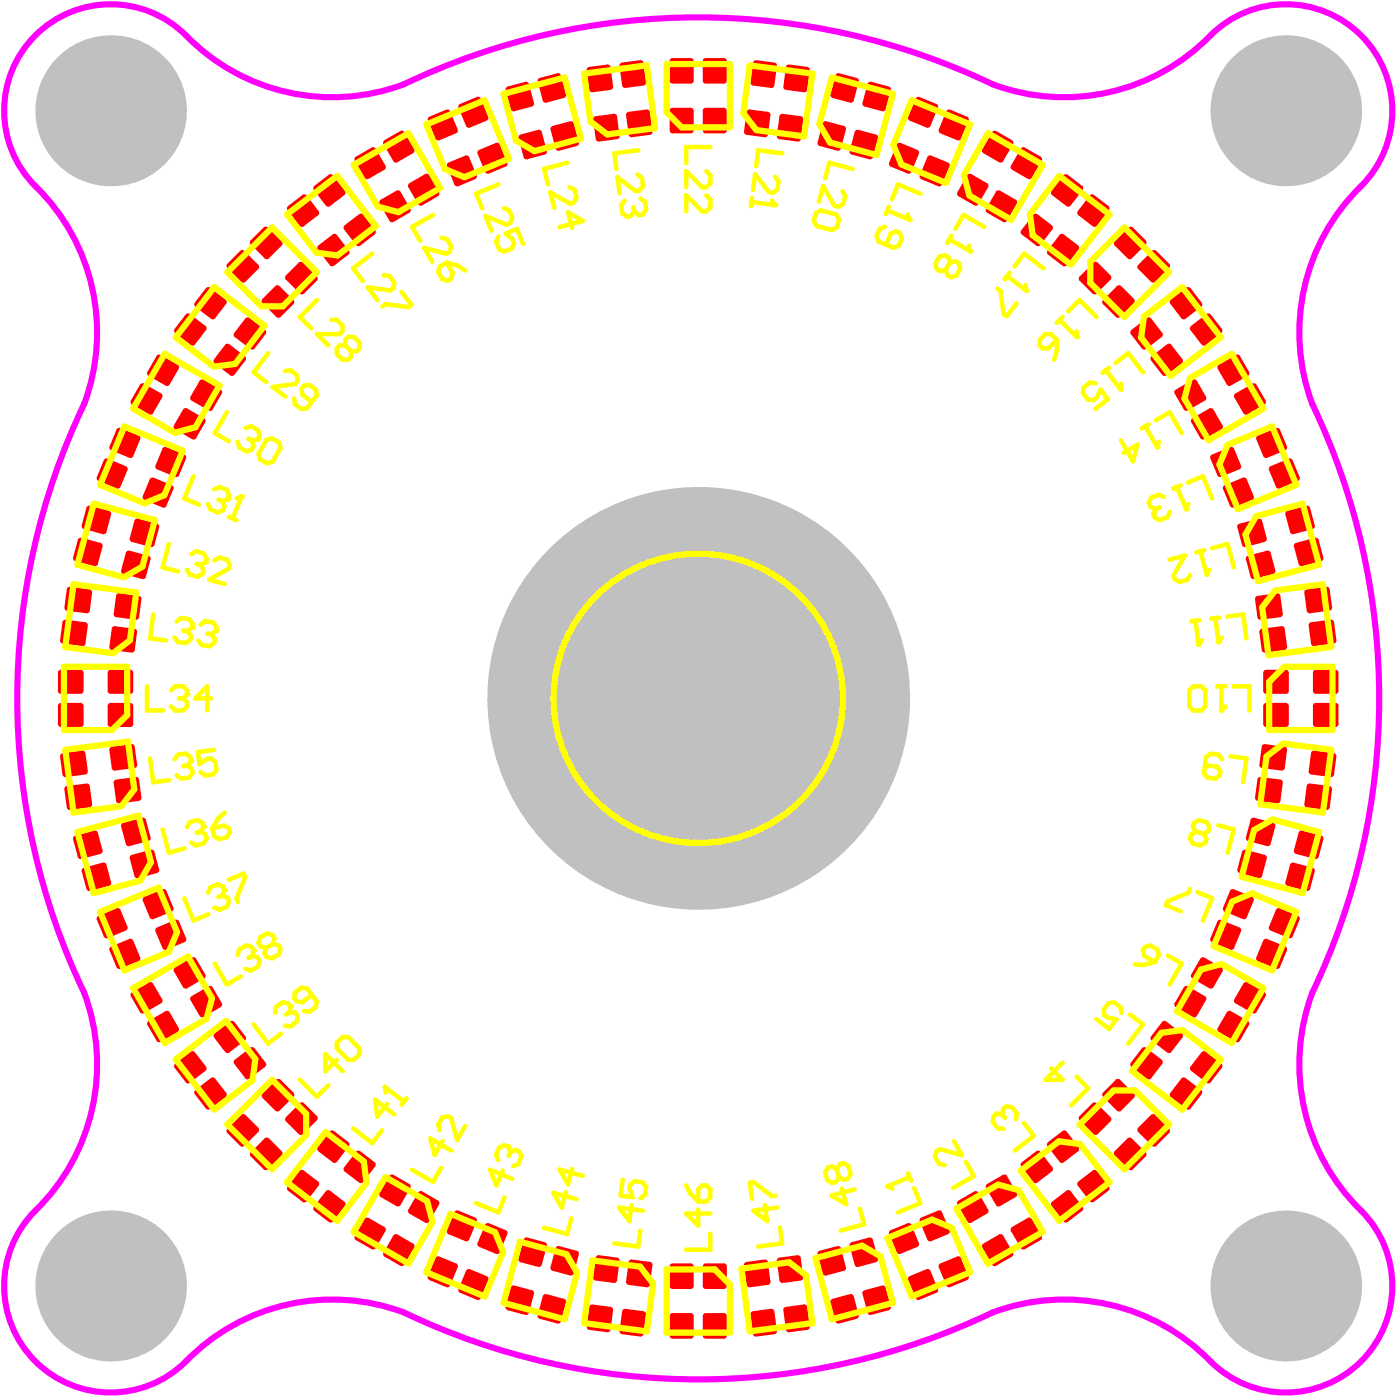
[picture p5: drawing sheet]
<svg xmlns="http://www.w3.org/2000/svg" width="77mm" height="77mm" viewBox="0 0 77 77" stroke-linecap="round" stroke-linejoin="round" font-family="sans-serif">
<g fill="#c0c0c0">
<circle cx="6.1" cy="71" r="4.2"/>
<circle cx="38.5" cy="38.5" r="11.7"/>
<circle cx="6.1" cy="6.1" r="4.2"/>
<circle cx="71" cy="71" r="4.2"/>
<circle cx="71" cy="6.1" r="4.2"/>
</g>
<g fill="#f00">
<path d="M51.9 69.7l.9-.4 .2 .1 .4 1v.2l-1 .4-.2-.1-.4-1z" fill-rule="evenodd"/>
<path d="M50.2 70.4l.9-.4 .2 .1 .5 1-.1 .2-1 .4-.2-.1-.4-1z" fill-rule="evenodd"/>
<path d="M50.8 67.2l1-.4 .2 .1 .4 1-.1 .2-.9 .4-.2-.1-.4-1z" fill-rule="evenodd"/>
<path d="M49.2 67.9l.9-.4 .2 .1 .4 1-.1 .2-.9 .4-.2-.1-.4-1z" fill-rule="evenodd"/>
<path d="M52.9 66.2l.9-.5 .2 .1 .5 .9v.3l-.9 .5-.2-.1-.6-.9z" fill-rule="evenodd"/>
<path d="M54.5 65.3l.8-.5 .3 .1 .5 .9v.3l-.9 .5-.2-.1-.6-.9z" fill-rule="evenodd"/>
<path d="M54.3 68.6l.8-.5 .3 .1 .5 .9-.1 .2-.8 .5h-.3l-.5-.9z" fill-rule="evenodd"/>
<path d="M55.9 67.7l.8-.5 .2 .1 .6 .9-.1 .2-.8 .5h-.3l-.5-1z" fill-rule="evenodd"/>
<path d="M59.5 65.2l.8-.6h.2l.7 .9v.2l-.8 .6h-.3l-.6-.9z" fill-rule="evenodd"/>
<path d="M58.1 66.3l.8-.6h.2l.6 .9v.2l-.8 .6h-.2l-.7-.9z" fill-rule="evenodd"/>
<path d="M57.8 63l.8-.6h.3l.6 .9v.2l-.8 .6h-.2l-.7-.8z" fill-rule="evenodd"/>
<path d="M56.4 64.1l.8-.6 .2 .1 .7 .8-.1 .3-.7 .6-.3-.1-.6-.8z" fill-rule="evenodd"/>
<path d="M59.6 61.6l.7-.7h.2l.8 .7v.3l-.7 .7h-.3l-.7-.8z" fill-rule="evenodd"/>
<path d="M60.9 60.3l.7-.7h.2l.8 .8v.2l-.7 .7h-.3l-.7-.8z" fill-rule="evenodd"/>
<path d="M62.2 62.8h.3l.7 .8v.2l-.7 .7h-.2l-.8-.7v-.3z" fill-rule="evenodd"/>
<path d="M63.5 61.5h.3l.7 .8v.2l-.7 .7h-.2l-.8-.7v-.3z" fill-rule="evenodd"/>
<path d="M66.3 58.1l.2-.1 .9 .7v.2l-.6 .8-.2 .1-.9-.7v-.2z" fill-rule="evenodd"/>
<path d="M65.2 59.5h.2l.9 .6v.3l-.6 .8h-.2l-.9-.7v-.2z" fill-rule="evenodd"/>
<path d="M64.1 56.4h.3l.8 .6v.3l-.6 .8h-.2l-.8-.7-.1-.2z" fill-rule="evenodd"/>
<path d="M63 57.9l.2-.1 .9 .7v.2l-.6 .8h-.2l-.9-.6v-.3z" fill-rule="evenodd"/>
<path d="M65.3 54.5l.3-.1 .9 .6v.2l-.5 .9h-.2l-.9-.5-.1-.2z" fill-rule="evenodd"/>
<path d="M66.2 52.9l.3-.1 .9 .6 .1 .2-.5 .9h-.3l-.9-.5-.1-.2z" fill-rule="evenodd"/>
<path d="M67.7 55.9l.2-.1 1 .5v.3l-.5 .8-.2 .1-.9-.5-.1-.3z" fill-rule="evenodd"/>
<path d="M68.6 54.3l.2-.1 1 .6v.2l-.5 .8-.2 .1-.9-.5-.1-.3z" fill-rule="evenodd"/>
<path d="M70.4 50.2l.2-.1 1 .4 .1 .3-.4 .9-.2 .1-1-.4-.1-.3z" fill-rule="evenodd"/>
<path d="M69.7 51.9l.2-.1 1 .4 .1 .2-.4 1-.2 .1-1-.5-.1-.2z" fill-rule="evenodd"/>
<path d="M67.9 49.2l.2-.1 1 .4 .1 .2-.4 .9-.2 .1-1-.4-.1-.2z" fill-rule="evenodd"/>
<path d="M67.2 50.9l.2-.1 1 .4 .1 .2-.4 .9-.2 .1-1-.4-.1-.2z" fill-rule="evenodd"/>
<path d="M68.5 47l.2-.1 1.1 .3 .1 .2-.3 .9-.2 .2-1-.3-.1-.2z" fill-rule="evenodd"/>
<path d="M69 45.2l.2-.1 1.1 .3 .1 .2-.3 1-.2 .1-1-.3-.1-.2z" fill-rule="evenodd"/>
<path d="M71.2 47.7l.2-.1 1 .3 .2 .2-.3 1-.2 .1-1.1-.3-.1-.2z" fill-rule="evenodd"/>
<path d="M71.7 46l.2-.2 1 .3 .1 .2-.2 1-.2 .1-1.1-.3-.1-.2z" fill-rule="evenodd"/>
<path d="M72.3 41.6l.2-.2 1.1 .2 .1 .2-.1 .9-.2 .2-1-.2-.2-.1z" fill-rule="evenodd"/>
<path d="M72.1 43.4l.2-.2 1.1 .2 .1 .2-.1 1-.2 .1-1.1-.1-.1-.2z" fill-rule="evenodd"/>
<path d="M69.6 41.2l.2-.1 1.1 .1 .1 .2-.1 1-.2 .1-1.1-.1-.1-.2z" fill-rule="evenodd"/>
<path d="M69.4 43l.2-.1 1 .1 .2 .2-.1 1-.2 .1-1.1-.1-.1-.2z" fill-rule="evenodd"/>
<path d="M69.9 38.8h1.1l.1 .2v1l-.1 .1h-1.1l-.2-.1v-1z" fill-rule="evenodd"/>
<path d="M69.9 37h1.1l.1 .1v1l-.1 .2h-1.1l-.2-.2v-1z" fill-rule="evenodd"/>
<path d="M72.6 38.8h1.1l.2 .2v1l-.2 .1h-1.1l-.1-.1v-1z" fill-rule="evenodd"/>
<path d="M72.6 37h1.1l.2 .1v1l-.2 .2h-1.1l-.1-.2v-1z" fill-rule="evenodd"/>
<path d="M72.1 32.5l1.1-.1 .2 .1 .1 1-.1 .2-1.1 .1-.2-.1-.1-1z" fill-rule="evenodd"/>
<path d="M72.4 34.3l1-.1 .2 .1 .1 1-.1 .2-1.1 .2-.2-.2-.1-1z" fill-rule="evenodd"/>
<path d="M69.4 32.9l1.1-.2 .2 .2 .1 1-.2 .2-1 .1-.2-.1-.1-1z" fill-rule="evenodd"/>
<path d="M69.6 34.7l1.1-.1 .2 .1 .1 1-.1 .2-1.1 .1-.2-.1-.1-1z" fill-rule="evenodd"/>
<path d="M68.9 30.7l1-.3 .2 .1 .3 1-.1 .2-1.1 .3-.2-.2-.2-.9z" fill-rule="evenodd"/>
<path d="M68.4 28.9l1-.3 .2 .1 .3 1-.1 .2-1.1 .3-.2-.1-.2-1z" fill-rule="evenodd"/>
<path d="M71.5 30l1.1-.3 .2 .1 .2 1-.1 .2-1 .2-.2-.1-.3-.9z" fill-rule="evenodd"/>
<path d="M71 28.2l1.1-.3 .2 .1 .3 1-.2 .2-1 .3-.2-.1-.3-1z" fill-rule="evenodd"/>
<path d="M69.4 24l1-.4 .2 .1 .4 .9-.1 .3-1 .4-.2-.1-.4-.9z" fill-rule="evenodd"/>
<path d="M70.1 25.7l1-.4 .2 .1 .4 .9-.1 .2-1 .5-.2-.1-.4-1z" fill-rule="evenodd"/>
<path d="M66.9 25.1l1-.4 .2 .1 .4 .9-.1 .2-1 .4-.2-.1-.4-.9z" fill-rule="evenodd"/>
<path d="M67.6 26.8l1-.4 .2 .1 .4 .9-.1 .2-1 .4-.2-.1-.4-.9z" fill-rule="evenodd"/>
<path d="M65.8 23.1l.9-.6 .3 .1 .5 .9-.1 .2-.9 .5h-.3l-.5-.9z" fill-rule="evenodd"/>
<path d="M64.9 21.5l.9-.5h.2l.5 .9v.2l-.9 .6-.3-.1-.5-.9z" fill-rule="evenodd"/>
<path d="M68.2 21.7l.9-.5h.2l.5 .9v.2l-1 .6-.2-.1-.5-.9z" fill-rule="evenodd"/>
<path d="M67.3 20.1l.9-.5h.2l.5 .9v.2l-1 .6-.2-.1-.5-.8z" fill-rule="evenodd"/>
<path d="M64.6 16.5l.9-.6h.2l.6 .8v.2l-.9 .7h-.2l-.6-.8z" fill-rule="evenodd"/>
<path d="M65.7 18l.9-.7 .2 .1 .6 .7v.3l-.9 .6h-.2l-.6-.8z" fill-rule="evenodd"/>
<path d="M62.4 18.2l.9-.7 .2 .1 .6 .8v.2l-.9 .7-.2-.1-.6-.8z" fill-rule="evenodd"/>
<path d="M63.6 19.7l.8-.7h.2l.6 .8v.3l-.8 .6h-.3l-.6-.8z" fill-rule="evenodd"/>
<path d="M61.6 15.8h.3l.7 .7v.2l-.8 .8h-.2l-.7-.7v-.2z" fill-rule="evenodd"/>
<path d="M59.6 15.3l.7-.8h.3l.7 .7v.2l-.8 .8h-.2l-.7-.7z" fill-rule="evenodd"/>
<path d="M62.8 14.6l.8-.8h.2l.7 .8v.2l-.7 .8h-.3l-.7-.8z" fill-rule="evenodd"/>
<path d="M62.3 12.6h.2l.7 .7v.2l-.7 .8h-.3l-.7-.7v-.3z" fill-rule="evenodd"/>
<path d="M58.7 9.7l.2-.1 .8 .7v.2l-.6 .8-.2 .1-.8-.6-.1-.3z" fill-rule="evenodd"/>
<path d="M60.1 10.8h.3l.8 .6v.2l-.7 .9h-.2l-.8-.6v-.3z" fill-rule="evenodd"/>
<path d="M57 11.9l.3-.1 .7 .6 .1 .3-.7 .8-.2 .1-.8-.7v-.2z" fill-rule="evenodd"/>
<path d="M58.5 13l.2-.1 .8 .6v.3l-.6 .8-.3 .1-.8-.6v-.3z" fill-rule="evenodd"/>
<path d="M55 10.6l.2-.1 .9 .5v.2l-.5 1h-.3l-.8-.5-.1-.2z" fill-rule="evenodd"/>
<path d="M53.4 9.7l.2-.1 .9 .5v.2l-.5 1h-.2l-.9-.5-.1-.2z" fill-rule="evenodd"/>
<path d="M56.3 8.2l.3-.1 .8 .5 .1 .3-.6 .9-.2 .1-.8-.5-.1-.3z" fill-rule="evenodd"/>
<path d="M54.7 7.3l.3-.1 .8 .5 .1 .3-.5 .9-.3 .1-.8-.5-.1-.3z" fill-rule="evenodd"/>
<path d="M50.5 5.4h.2l1 .3 .1 .3-.5 1h-.2l-.9-.3-.1-.3z" fill-rule="evenodd"/>
<path d="M52.2 6.1h.2l1 .3v.3l-.4 1h-.2l-.9-.3-.1-.3z" fill-rule="evenodd"/>
<path d="M49.5 8l.2-.1 .9 .4 .1 .2-.4 1-.2 .1-.9-.4-.1-.2z" fill-rule="evenodd"/>
<path d="M51.2 8.7l.2-.1 .9 .4 .1 .2-.4 1-.2 .1-1-.4v-.2z" fill-rule="evenodd"/>
<path d="M47.2 7.3l.2-.1 .9 .2 .1 .2-.2 1.1-.2 .1-1-.3-.1-.2z" fill-rule="evenodd"/>
<path d="M45.4 6.8l.2-.1 1 .3 .1 .2-.3 1-.2 .1-1-.2-.1-.2z" fill-rule="evenodd"/>
<path d="M47.9 4.6l.2-.1 .9 .3 .2 .2-.3 1-.2 .1-1-.2-.1-.2z" fill-rule="evenodd"/>
<path d="M46.1 4.2l.2-.2 1 .3 .1 .2-.3 1-.2 .2-1-.3-.1-.2z" fill-rule="evenodd"/>
<path d="M41.6 3.5l.1-.2 1 .2 .2 .1-.2 1.1-.2 .2-.9-.2-.2-.2z" fill-rule="evenodd"/>
<path d="M43.4 3.7l.2-.1 .9 .1 .2 .2-.2 1-.1 .2-1-.1-.2-.2z" fill-rule="evenodd"/>
<path d="M41.2 6.2l.2-.2 1 .2 .1 .2-.1 1-.2 .2-1-.2-.1-.1z" fill-rule="evenodd"/>
<path d="M43 6.4l.2-.1 1 .1 .1 .2-.1 1.1-.2 .1-1-.1-.1-.2z" fill-rule="evenodd"/>
<path d="M38.9 5.9h1l.2 .2v1.1l-.2 .2h-1l-.1-.2v-1.1z" fill-rule="evenodd"/>
<path d="M37.1 5.9h1l.2 .2v1.1l-.2 .2h-1l-.1-.2v-1.1z" fill-rule="evenodd"/>
<path d="M38.9 3.2h1l.2 .2v1.1l-.2 .1h-1l-.1-.1v-1.1z" fill-rule="evenodd"/>
<path d="M37.1 3.2h1l.2 .2v1.1l-.2 .1h-1l-.1-.1v-1.1z" fill-rule="evenodd"/>
<path d="M32.5 3.7l1-.1 .2 .1 .1 1.1-.1 .2-1 .1-.2-.2-.1-1z" fill-rule="evenodd"/>
<path d="M34.3 3.5l1-.2 .2 .2 .1 1-.1 .2-1 .2-.2-.2-.1-1.1z" fill-rule="evenodd"/>
<path d="M32.9 6.4l1-.1 .2 .1 .1 1.1-.1 .2-1 .1-.2-.1-.2-1.1z" fill-rule="evenodd"/>
<path d="M34.7 6.2l1-.2 .2 .2 .1 1.1-.1 .1-1 .2-.2-.2-.2-1z" fill-rule="evenodd"/>
<path d="M30.5 7l1-.3 .2 .1 .2 1.1-.1 .2-.9 .2-.2-.1-.3-1z" fill-rule="evenodd"/>
<path d="M28.7 7.4l1-.2 .2 .1 .3 1-.1 .2-1 .3-.2-.1-.3-1.1z" fill-rule="evenodd"/>
<path d="M29.8 4.3l1-.3 .2 .2 .2 1-.1 .2-.9 .3-.3-.2-.2-1z" fill-rule="evenodd"/>
<path d="M28 4.8l1-.3 .2 .1 .3 1.1-.1 .2-1 .2-.2-.1-.3-1z" fill-rule="evenodd"/>
<path d="M23.7 6.4l.9-.3h.2l.5 1-.1 .3-1 .3h-.2l-.4-1z" fill-rule="evenodd"/>
<path d="M25.4 5.7l.9-.3h.2l.4 1v.3l-1 .3h-.2l-.4-1z" fill-rule="evenodd"/>
<path d="M24.8 9l.9-.4 .2 .1 .4 1-.1 .2-.9 .4-.2-.1-.4-1z" fill-rule="evenodd"/>
<path d="M26.4 8.3l1-.4 .2 .1 .4 1-.1 .2-.9 .4-.2-.1-.4-1z" fill-rule="evenodd"/>
<path d="M22.6 10.1l.9-.5 .2 .1 .5 .9v.2l-.9 .5h-.2l-.6-1z" fill-rule="evenodd"/>
<path d="M21 11l.9-.5 .2 .1 .5 .9v.2l-.9 .5h-.2l-.5-1z" fill-rule="evenodd"/>
<path d="M21.2 7.7l.9-.5 .2 .1 .6 .9-.1 .3-.9 .5-.2-.1-.5-.9z" fill-rule="evenodd"/>
<path d="M19.6 8.6l.9-.5 .2 .1 .6 .9-.1 .3-.9 .5-.2-.1-.5-.9z" fill-rule="evenodd"/>
<path d="M15.9 11.4l.8-.6h.2l.7 .8v.3l-.8 .6h-.3l-.6-.9z" fill-rule="evenodd"/>
<path d="M17.4 10.3l.7-.7 .3 .1 .6 .8v.3l-.8 .6-.2-.1-.7-.8z" fill-rule="evenodd"/>
<path d="M17.6 13.5l.8-.6 .2 .1 .7 .8-.1 .3-.8 .6-.2-.1-.7-.8z" fill-rule="evenodd"/>
<path d="M19 12.4l.8-.6 .2 .1 .7 .8v.2l-.8 .7-.3-.1-.6-.8z" fill-rule="evenodd"/>
<path d="M15.8 15.2l.7-.7h.2l.8 .8v.2l-.7 .7h-.3l-.7-.8z" fill-rule="evenodd"/>
<path d="M14.5 16.5l.7-.7h.2l.8 .8v.2l-.7 .7h-.2l-.8-.8z" fill-rule="evenodd"/>
<path d="M14.5 12.6h.3l.7 .7v.3l-.7 .7h-.2l-.8-.8v-.2z" fill-rule="evenodd"/>
<path d="M13.3 13.8h.2l.8 .8v.2l-.8 .8h-.2l-.8-.8v-.2z" fill-rule="evenodd"/>
<path d="M10.2 17.4l.3-.1 .8 .7 .1 .2-.6 .8h-.3l-.8-.6-.1-.3z" fill-rule="evenodd"/>
<path d="M11.4 15.9h.2l.8 .6 .1 .3-.6 .8h-.3l-.8-.7v-.2z" fill-rule="evenodd"/>
<path d="M12.4 19h.3l.8 .7v.2l-.6 .8h-.2l-.9-.6v-.3z" fill-rule="evenodd"/>
<path d="M13.5 17.6l.3-.1 .8 .7 .1 .2-.7 .8-.2 .1-.8-.7-.1-.2z" fill-rule="evenodd"/>
<path d="M11 21h.2l1 .5v.2l-.5 .9-.2 .1-.9-.6-.1-.2z" fill-rule="evenodd"/>
<path d="M10.1 22.6l.2-.1 1 .6v.2l-.5 .9h-.2l-.9-.5-.1-.2z" fill-rule="evenodd"/>
<path d="M8.6 19.6h.3l.9 .5 .1 .3-.5 .8-.3 .1-.9-.6-.1-.2z" fill-rule="evenodd"/>
<path d="M7.7 21.2h.3l.9 .5v.2l-.5 .9-.2 .1-.9-.6-.1-.2z" fill-rule="evenodd"/>
<path d="M5.7 25.4l.2-.1 1 .4 .1 .2-.3 1-.3 .1-1-.5-.1-.2z" fill-rule="evenodd"/>
<path d="M6.4 23.7l.2-.1 1 .4 .1 .3-.3 .9-.3 .1-1-.4-.1-.3z" fill-rule="evenodd"/>
<path d="M8.3 26.5l.2-.1 1 .4 .1 .2-.4 .9-.2 .1-1-.4-.1-.2z" fill-rule="evenodd"/>
<path d="M9 24.8l.2-.1 1 .4 .1 .2-.4 .9-.2 .1-1-.4-.1-.2z" fill-rule="evenodd"/>
<path d="M7.4 28.7l.2-.1 1.1 .3 .1 .2-.3 1-.2 .1-1-.3-.1-.2z" fill-rule="evenodd"/>
<path d="M6.9 30.5l.2-.1 1.1 .3 .1 .2-.2 .9-.3 .2-1-.3-.1-.2z" fill-rule="evenodd"/>
<path d="M4.8 28l.2-.1 1 .3 .1 .2-.2 1-.2 .1-1.1-.3-.1-.2z" fill-rule="evenodd"/>
<path d="M4.3 29.8l.2-.1 1 .3 .2 .2-.3 .9-.2 .1-1-.2-.2-.2z" fill-rule="evenodd"/>
<path d="M3.4 34.3l.2-.1 1.1 .1 .1 .2-.1 1-.2 .2-1-.2-.2-.2z" fill-rule="evenodd"/>
<path d="M3.7 32.5l.2-.1 1 .1 .2 .2-.1 1-.2 .1-1.1-.1-.1-.2z" fill-rule="evenodd"/>
<path d="M6.2 34.7l.2-.1 1 .1 .2 .2-.2 1-.2 .1-1-.1-.2-.2z" fill-rule="evenodd"/>
<path d="M6.4 32.9l.2-.2 1.1 .2 .1 .2-.1 1-.2 .1-1.1-.1-.1-.2z" fill-rule="evenodd"/>
<path d="M5.9 37.1l.2-.1h1.1l.2 .1v1l-.2 .2h-1.1l-.2-.2z" fill-rule="evenodd"/>
<path d="M6.1 38.8h1.1l.2 .2v1l-.2 .1h-1.1l-.2-.1v-1z" fill-rule="evenodd"/>
<path d="M3.2 37.1l.2-.1h1l.2 .1v1l-.2 .2h-1l-.2-.2z" fill-rule="evenodd"/>
<path d="M3.4 38.8h1l.2 .2v1l-.2 .1h-1l-.2-.1v-1z" fill-rule="evenodd"/>
<path d="M3.7 43.4l1.1-.2 .2 .2 .1 1-.2 .2-1 .1-.2-.1-.1-1z" fill-rule="evenodd"/>
<path d="M3.5 41.6l1-.2 .2 .2 .1 1-.1 .1-1.1 .2-.2-.2-.1-.9z" fill-rule="evenodd"/>
<path d="M6.4 43l1.1-.1 .2 .1 .1 1-.1 .2-1.1 .1-.2-.1-.1-1z" fill-rule="evenodd"/>
<path d="M6.2 41.2l1-.1 .2 .1 .2 1-.2 .2-1 .1-.2-.1-.2-1z" fill-rule="evenodd"/>
<path d="M6.8 45.4l1-.3 .3 .1 .2 1-.1 .2-1.1 .3-.2-.1-.2-1z" fill-rule="evenodd"/>
<path d="M7.3 47.2l1-.3 .2 .1 .3 1-.1 .2-1.1 .3-.2-.2-.2-.9z" fill-rule="evenodd"/>
<path d="M4.2 46.1l1-.3 .2 .2 .3 .9-.2 .2-1 .3-.2-.1-.3-1z" fill-rule="evenodd"/>
<path d="M4.6 47.9l1.1-.3 .2 .1 .2 1-.1 .2-1 .3-.2-.1-.3-1z" fill-rule="evenodd"/>
<path d="M6.1 52.2l1-.4 .3 .1 .3 .9-.1 .2-1 .5-.2-.1-.4-1z" fill-rule="evenodd"/>
<path d="M5.4 50.5l1-.4 .3 .1 .3 .9-.1 .3-1 .4-.2-.1-.4-.9z" fill-rule="evenodd"/>
<path d="M8.7 51.2l1-.4 .2 .1 .4 .9-.1 .2-1 .4-.2-.1-.4-.9z" fill-rule="evenodd"/>
<path d="M8 49.5l1-.4 .2 .1 .4 .9-.1 .2-1 .4-.2-.1-.4-.9z" fill-rule="evenodd"/>
<path d="M9.7 53.4l.9-.6 .2 .1 .5 .9v.2l-1 .5h-.2l-.5-.9z" fill-rule="evenodd"/>
<path d="M10.6 55l.9-.6 .2 .1 .5 .9v.2l-1 .5h-.2l-.5-.9z" fill-rule="evenodd"/>
<path d="M7.3 54.8l.9-.6 .2 .1 .5 .8v.3l-.9 .5-.3-.1-.5-.8z" fill-rule="evenodd"/>
<path d="M8.2 56.3l.9-.5 .3 .1 .5 .8-.1 .3-.9 .5-.3-.1-.5-.8z" fill-rule="evenodd"/>
<path d="M10.8 60.1l.8-.6h.3l.6 .8-.1 .2-.8 .7h-.2l-.6-.8z" fill-rule="evenodd"/>
<path d="M9.7 58.7l.8-.7 .3 .1 .6 .8-.1 .2-.8 .7-.3-.1-.6-.8z" fill-rule="evenodd"/>
<path d="M13 58.5l.8-.7 .2 .1 .7 .7-.1 .3-.8 .6h-.3l-.6-.8z" fill-rule="evenodd"/>
<path d="M11.8 57l.9-.6h.2l.6 .8v.2l-.8 .7h-.3l-.6-.8z" fill-rule="evenodd"/>
<path d="M14.5 60.4l.8-.8h.2l.7 .7v.2l-.8 .8h-.2l-.7-.7z" fill-rule="evenodd"/>
<path d="M16.5 60.9h.3l.7 .7v.2l-.8 .8h-.2l-.7-.7v-.3z" fill-rule="evenodd"/>
<path d="M13.3 61.5h.2l.8 .7v.3l-.8 .7h-.2l-.8-.7v-.2z" fill-rule="evenodd"/>
<path d="M13.8 63.6l.8-.8h.2l.7 .7v.3l-.7 .7h-.3l-.7-.7z" fill-rule="evenodd"/>
<path d="M18 65.7h.2l.8 .6v.2l-.6 .9h-.3l-.7-.6-.1-.2z" fill-rule="evenodd"/>
<path d="M16.5 64.6h.3l.8 .6v.2l-.7 .9h-.2l-.8-.6v-.2z" fill-rule="evenodd"/>
<path d="M19.6 63.6l.3-.1 .8 .6v.3l-.7 .8-.2 .1-.8-.6v-.3z" fill-rule="evenodd"/>
<path d="M18.2 62.4h.2l.8 .6 .1 .3-.7 .8h-.2l-.8-.6-.1-.2z" fill-rule="evenodd"/>
<path d="M21.5 64.9l.2-.1 .9 .5v.3l-.5 .9-.2 .1-.9-.5v-.3z" fill-rule="evenodd"/>
<path d="M23.1 65.8l.2-.1 .9 .5v.3l-.5 .9-.2 .1-.9-.5-.1-.3z" fill-rule="evenodd"/>
<path d="M20.1 67.3l.2-.1 .9 .5 .1 .2-.6 1h-.2l-.9-.5v-.2z" fill-rule="evenodd"/>
<path d="M21.7 68.2l.2-.1 .9 .5 .1 .3-.6 .9h-.2l-.9-.5v-.2z" fill-rule="evenodd"/>
<path d="M25.7 70.1l.2-.1 1 .4v.2l-.4 1-.2 .1-.9-.4-.1-.2z" fill-rule="evenodd"/>
<path d="M24 69.4l.2-.1 1 .4 .1 .2-.5 1-.2 .1-.9-.4-.1-.2z" fill-rule="evenodd"/>
<path d="M26.8 67.6l.2-.1 .9 .4 .1 .2-.4 1-.2 .1-1-.4v-.2z" fill-rule="evenodd"/>
<path d="M25.1 66.9l.2-.1 .9 .4 .1 .2-.4 1-.2 .1-.9-.4-.1-.2z" fill-rule="evenodd"/>
<path d="M28.9 68.4l.2-.1 1 .2 .1 .3-.3 1-.2 .1-1-.2-.1-.2z" fill-rule="evenodd"/>
<path d="M30.7 68.9l.2-.1 .9 .2 .1 .2-.2 1.1-.2 .1-1-.3-.1-.2z" fill-rule="evenodd"/>
<path d="M28.2 71.1l.2-.2 1 .3 .1 .2-.3 1-.2 .2-1-.3-.1-.2z" fill-rule="evenodd"/>
<path d="M29.9 71.5l.3-.1 .9 .3 .1 .2-.2 1-.2 .1-1-.2-.1-.2z" fill-rule="evenodd"/>
<path d="M34.3 72.4l.2-.2 1 .2 .1 .1-.1 1.1-.2 .2-1-.2-.1-.2z" fill-rule="evenodd"/>
<path d="M32.5 72.1l.2-.1 1 .1 .1 .2-.1 1.1-.2 .1-1-.1-.1-.2z" fill-rule="evenodd"/>
<path d="M34.7 69.6l.2-.1 1 .1 .1 .2-.1 1.1-.2 .1-1-.1-.2-.2z" fill-rule="evenodd"/>
<path d="M32.9 69.4l.2-.1 1 .1 .1 .2-.1 1.1-.2 .1-1-.1-.2-.2z" fill-rule="evenodd"/>
<path d="M41.2 69.6l1-.1 .2 .1 .1 1.1-.1 .2-1 .1-.2-.1-.1-1.1z" fill-rule="evenodd"/>
<path d="M43 69.4l1-.1 .2 .1 .1 1.1-.1 .2-1 .1-.2-.1-.1-1.1z" fill-rule="evenodd"/>
<path d="M41.6 72.4l.9-.2 .2 .2 .2 1-.2 .2-1 .2-.1-.2-.2-1.1z" fill-rule="evenodd"/>
<path d="M43.4 72.1l1-.1 .1 .1 .2 1.1-.2 .2-.9 .1-.2-.1-.2-1.1z" fill-rule="evenodd"/>
<path d="M47.7 71.2l1-.3 .2 .2 .3 1-.2 .2-.9 .3-.2-.2-.3-1z" fill-rule="evenodd"/>
<path d="M45.9 71.7l1-.3 .2 .1 .3 1.1-.1 .2-1 .2-.2-.1-.3-1z" fill-rule="evenodd"/>
<path d="M47 68.5l1-.2 .2 .1 .2 1.1-.1 .2-.9 .2-.2-.1-.3-1z" fill-rule="evenodd"/>
<path d="M45.2 69l1-.2 .2 .1 .3 1-.1 .2-1 .3-.2-.1-.3-1.1z" fill-rule="evenodd"/>
<path d="M37.1 69.7h1l.2 .2v1.1l-.2 .1h-1l-.1-.1v-1.1z" fill-rule="evenodd"/>
<path d="M38.9 69.7h1l.2 .2v1.1l-.2 .1h-1l-.1-.1v-1.1z" fill-rule="evenodd"/>
<path d="M37.1 72.5h1l.2 .1v1.1l-.2 .2h-1l-.1-.2v-1.1z" fill-rule="evenodd"/>
<path d="M38.9 72.5h1l.2 .1v1.1l-.2 .2h-1l-.1-.2v-1.1z" fill-rule="evenodd"/>
</g>
<g fill="#f00">
<path d="M53.3 70.5l.1-.1zM53.3 70.5l.1-.1v.2z"/>
<path d="M52.8 69.3l.1 .2zM52.8 69.3l.2 .1-.1 .1z"/>
<path d="M51.8 69.9h.2zM51.9 69.7l.1 .2h-.2z"/>
<path d="M52.4 70.9v.1zM52.2 70.9h.2v.1z"/>
<path d="M51.6 71.2l.2-.1zM51.6 71.2l.2-.1-.1 .2z"/>
<path d="M51.1 70l.1 .2zM51.1 70l.2 .1-.1 .1z"/>
<path d="M50.1 70.6h.2zM50.2 70.4l.1 .2h-.2z"/>
<path d="M50.7 71.6v.1zM50.5 71.6h.2v.1z"/>
<path d="M52.2 68l.2-.1zM52.2 68l.2-.1-.1 .2z"/>
<path d="M51.8 66.8v.2zM51.8 66.8l.2 .1-.2 .1z"/>
<path d="M50.8 67.4l.1-.1zM50.8 67.2l.1 .1-.1 .1z"/>
<path d="M51.3 68.3l.1 .2zM51.2 68.4l.1-.1 .1 .2z"/>
<path d="M50.6 68.7l.1-.1zM50.6 68.7l.1-.1-.1 .2z"/>
<path d="M50.1 67.5v.2zM50.1 67.5l.2 .1-.2 .1z"/>
<path d="M49.1 68.1l.1-.1zM49.1 68l.1-.1v.1l-.1 .1z"/>
<path d="M49.6 69l.1 .2zM49.5 69.1l.1-.1 .1 .2z"/>
<path d="M54.4 66.8l.1-.1zM54.4 66.8l.1-.1v.3z"/>
<path d="M53.8 65.7v.2zM53.8 65.7l.2 .1-.2 .1z"/>
<path d="M52.8 66.5l.2-.1zM52.9 66.2l.1 .2-.2 .1z"/>
<path d="M53.5 67.3l.1 .2zM53.4 67.4l.1-.1 .1 .2z"/>
<path d="M56 65.9l.1-.1zM56 65.9l.1-.1v.3z"/>
<path d="M55.3 64.8l.1 .2zM55.3 64.8l.3 .1-.2 .1z"/>
<path d="M54.4 65.6l.2-.1zM54.5 65.3l.1 .2-.2 .1z"/>
<path d="M55.1 66.4l.1 .2zM55 66.5l.1-.1 .1 .2z"/>
<path d="M55.8 69.2l.1-.1zM55.8 69.2l.1-.1-.1 .2z"/>
<path d="M55.1 68.1l.1 .2zM55.1 68.1l.3 .1-.2 .1z"/>
<path d="M54.2 68.9l.2-.1zM54.3 68.6l.1 .2-.2 .1z"/>
<path d="M54.9 69.7l.1 .1zM54.7 69.8l.2-.1 .1 .1z"/>
<path d="M57.3 68.3l.2-.1zM57.3 68.3l.2-.1-.1 .2z"/>
<path d="M56.7 67.2l.1 .2zM56.7 67.2l.2 .1-.1 .1z"/>
<path d="M55.8 67.9h.1zM55.9 67.7v.2h-.1z"/>
<path d="M56.5 68.8l.1 .1zM56.3 68.9l.2-.1 .1 .1z"/>
<path d="M61.1 65.6l.1-.1zM61.1 65.6l.1-.1v.2z"/>
<path d="M60.3 64.6l.1 .1zM60.3 64.6h.2l-.1 .1z"/>
<path d="M59.5 65.4l.1-.1zM59.5 65.2l.1 .1-.1 .1z"/>
<path d="M60.3 66.2l.1 .1zM60.1 66.3l.2-.1 .1 .1z"/>
<path d="M59.6 66.7l.1-.1zM59.6 66.7l.1-.1v.2z"/>
<path d="M58.9 65.7l.1 .1zM58.9 65.7h.2l-.1 .1z"/>
<path d="M58 66.5l.2-.1zM58.1 66.3l.1 .1-.2 .1z"/>
<path d="M58.8 67.3l.1 .1zM58.7 67.4l.1-.1 .1 .1z"/>
<path d="M59.4 63.4l.1-.1zM59.4 63.4l.1-.1v.2z"/>
<path d="M58.6 62.4l.1 .1zM58.6 62.4h.3l-.2 .1z"/>
<path d="M57.8 63.3l.1-.1zM57.8 63l.1 .2-.1 .1z"/>
<path d="M58.6 64l.1 .1zM58.5 64.1l.1-.1 .1 .1z"/>
<path d="M57.9 64.5l.2-.1zM57.9 64.5l.2-.1-.1 .3z"/>
<path d="M57.2 63.5l.1 .2zM57.2 63.5l.2 .1-.1 .1z"/>
<path d="M56.4 64.4l.1-.1zM56.4 64.1l.1 .2-.1 .1z"/>
<path d="M57.1 65.1l.2 .2zM57 65.2l.1-.1 .2 .2z"/>
<path d="M61.2 61.8l.1-.2zM61.3 61.6v.3l-.1-.1z"/>
<path d="M60.3 60.9l.1 .1zM60.3 60.9h.2l-.1 .1z"/>
<path d="M59.6 61.8l.1-.1zM59.6 61.6l.1 .1-.1 .1z"/>
<path d="M60.5 62.5l.1 .1zM60.3 62.6l.2-.1 .1 .1z"/>
<path d="M62.6 60.4l-.1 .1zM62.6 60.4v.2l-.1-.1z"/>
<path d="M61.6 59.6l.1 .1zM61.6 59.6h.2l-.1 .1z"/>
<path d="M60.9 60.5l.1-.1zM60.9 60.3l.1 .1-.1 .1z"/>
<path d="M61.8 61.2l.1 .1zM61.8 61.2l.1 .1h-.3z"/>
<path d="M63.2 63.6l-.1 .1zM63.2 63.6v.2l-.1-.1z"/>
<path d="M62.2 62.8l.1 .1zM62.2 62.8h.3l-.2 .1z"/>
<path d="M61.6 63.6l-.1 .2zM61.5 63.5l.1 .1-.1 .2z"/>
<path d="M62.4 64.4l.1 .1zM62.3 64.5l.1-.1 .1 .1z"/>
<path d="M64.4 62.4l.1-.1zM64.5 62.3v.2l-.1-.1z"/>
<path d="M63.5 61.5l.1 .1zM63.5 61.5h.3l-.2 .1z"/>
<path d="M62.9 62.4l-.1 .1zM62.8 62.2l.1 .2-.1 .1z"/>
<path d="M63.7 63.1l.1 .1zM63.7 63.1l.1 .1-.1 .1-.1-.1z"/>
<path d="M67.4 58.7l-.1 .1zM67.4 58.7v.2l-.1-.1z"/>
<path d="M66.3 58.1l.1 .1zM66.3 58.1l.2-.1-.1 .2z"/>
<path d="M65.8 59l-.1 .1zM65.7 58.9l.1 .1-.1 .1z"/>
<path d="M66.7 59.6l.1 .1zM66.7 59.6l.1 .1-.2 .1z"/>
<path d="M66.3 60.1l-.1 .2zM66.3 60.1v.3l-.1-.1z"/>
<path d="M65.2 59.5l.1 .1zM65.2 59.5h.2l-.1 .1z"/>
<path d="M64.7 60.4l-.1 .1zM64.6 60.3l.1 .1-.1 .1z"/>
<path d="M65.6 61.1l.1 .1zM65.6 61.1l.1 .1h-.2z"/>
<path d="M65.2 57l-.1 .2zM65.2 57v.3l-.1-.1z"/>
<path d="M64.1 56.4l.2 .1zM64.1 56.4h.3l-.1 .1z"/>
<path d="M63.7 57.3l-.1 .1zM63.5 57.2l.2 .1-.1 .1z"/>
<path d="M64.5 57.9l.1 .2zM64.5 57.9l.1 .2h-.2z"/>
<path d="M64.1 58.5l-.1 .1zM64.1 58.5v.2l-.1-.1z"/>
<path d="M63 57.9l.1 .1zM63 57.9l.2-.1-.1 .2z"/>
<path d="M62.5 58.7l-.1 .2zM62.4 58.6l.1 .1-.1 .2z"/>
<path d="M63.4 59.4l.1 .1zM63.4 59.4l.1 .1h-.2z"/>
<path d="M66.5 55l-.1 .1zM66.5 55v.2l-.1-.1z"/>
<path d="M65.3 54.5l.2 .1zM65.3 54.5l.3-.1-.1 .2z"/>
<path d="M65 55.4l-.1 .2zM64.8 55.4h.2l-.1 .2z"/>
<path d="M65.9 56l.1 .1zM65.9 56l.1 .1h-.2z"/>
<path d="M67.4 53.4l-.1 .1zM67.4 53.4l.1 .2-.2-.1z"/>
<path d="M66.2 52.9l.2 .1zM66.2 52.9l.3-.1-.1 .2z"/>
<path d="M65.9 53.9l-.1 .1zM65.7 53.8l.2 .1-.1 .1z"/>
<path d="M66.8 54.4l.2 .1zM66.8 54.4l.2 .1h-.3z"/>
<path d="M68.9 56.3l-.1 .2zM68.9 56.3v.3l-.1-.1z"/>
<path d="M67.7 55.9h.1zM67.7 55.9l.2-.1-.1 .1z"/>
<path d="M67.3 56.8v.2zM67.2 56.7l.1 .1v.2z"/>
<path d="M68.3 57.3l.1 .1zM68.3 57.3l.1 .1-.2 .1z"/>
<path d="M69.8 54.8l-.1 .1zM69.8 54.8v.2l-.1-.1z"/>
<path d="M68.6 54.3l.2 .1zM68.6 54.3l.2-.1v.2z"/>
<path d="M68.3 55.2l-.1 .2zM68.1 55.1l.2 .1-.1 .2z"/>
<path d="M69.2 55.8h.1zM69.2 55.8h.1l-.2 .1z"/>
<path d="M71.6 50.5v.2zM71.6 50.5l.1 .3-.1-.1z"/>
<path d="M70.4 50.2l.2 .1zM70.5 50.1h.1v.2l-.2-.1z"/>
<path d="M70.2 51.2l-.1 .2zM70 51.1l.2 .1-.1 .2z"/>
<path d="M71.2 51.6l.1 .1zM71.2 51.6l.1 .1-.2 .1z"/>
<path d="M70.9 52.2v.2zM70.9 52.2l.1 .2h-.1z"/>
<path d="M69.7 51.9l.2 .1zM69.7 51.9l.2-.1v.2z"/>
<path d="M69.5 52.9l-.1 .1zM69.3 52.8l.2 .1-.1 .1z"/>
<path d="M70.5 53.3l.1 .1zM70.5 53.3l.1 .1-.2 .1z"/>
<path d="M69.1 49.5l-.1 .1zM69.1 49.5l.1 .2-.2-.1z"/>
<path d="M67.9 49.2h.1zM68 49.1h.1l-.1 .1h-.1z"/>
<path d="M67.6 50.2v.1zM67.5 50.1l.1 .1v.1z"/>
<path d="M68.6 50.6h.2zM68.6 50.6h.2l-.2 .1z"/>
<path d="M68.4 51.2l-.1 .1zM68.4 51.2l.1 .2-.2-.1z"/>
<path d="M67.2 50.9h.1zM67.3 50.8h.1l-.1 .1h-.1z"/>
<path d="M66.9 51.8v.2zM66.8 51.8h.1v.2z"/>
<path d="M67.9 52.3h.2zM67.9 52.3h.2l-.1 .1h-.1z"/>
<path d="M69.8 47.2l-.1 .1zM69.8 47.2l.1 .2-.2-.1z"/>
<path d="M68.5 47l.2 .1zM68.6 46.9h.1v.2l-.2-.1z"/>
<path d="M68.4 48v.2zM68.3 48h.1v.2z"/>
<path d="M69.5 48.3h.1zM69.5 48.3h.1l-.2 .2z"/>
<path d="M70.3 45.4l-.1 .2zM70.3 45.4l.1 .2h-.2z"/>
<path d="M69 45.2l.2 .1zM69.1 45.1h.1v.2l-.2-.1z"/>
<path d="M68.9 46.3v.1zM68.8 46.2l.1 .1v.1z"/>
<path d="M70 46.5l.1 .1zM70 46.5l.1 .1-.2 .1z"/>
<path d="M72.4 47.9v.1zM72.4 47.9l.2 .2-.2-.1z"/>
<path d="M71.2 47.7l.1 .1zM71.3 47.6h.1l-.1 .2-.1-.1z"/>
<path d="M71.1 48.7l-.1 .2zM70.9 48.7h.2l-.1 .2z"/>
<path d="M72.1 49l.2 .1zM72.1 49l.2 .1-.2 .1z"/>
<path d="M72.9 46.1v.2zM72.9 46.1l.1 .2h-.1z"/>
<path d="M71.7 46h.1zM71.7 45.9l.2-.1-.1 .2h-.1z"/>
<path d="M71.6 47l-.1 .1zM71.4 46.9l.2 .1-.1 .1z"/>
<path d="M72.6 47.2l.2 .1zM72.6 47.2l.2 .1-.2 .1z"/>
<path d="M73.6 41.6v.1zM73.6 41.6l.1 .2-.1-.1z"/>
<path d="M72.3 41.6h.2zM72.4 41.5l.1-.1v.2h-.2z"/>
<path d="M72.4 42.6v.1zM72.2 42.6h.2v.1z"/>
<path d="M73.5 42.7h.1zM73.5 42.7h.1l-.2 .2z"/>
<path d="M73.4 43.4l-.1 .1zM73.4 43.4l.1 .2-.2-.1z"/>
<path d="M72.1 43.4h.2zM72.2 43.3l.1-.1v.2h-.2z"/>
<path d="M72.1 44.4v.2zM72 44.4h.1v.2z"/>
<path d="M73.2 44.5l.2 .1zM73.2 44.5l.2 .1-.1 .1h-.1z"/>
<path d="M70.9 41.2v.2zM70.9 41.2l.1 .2h-.1z"/>
<path d="M69.6 41.2h.2zM69.7 41.1h.1v.1h-.2z"/>
<path d="M69.7 42.2l-.1 .2zM69.5 42.2h.2l-.1 .2z"/>
<path d="M70.7 42.4h.2zM70.7 42.4h.2l-.2 .1z"/>
<path d="M70.6 43v.2zM70.6 43l.2 .2h-.2z"/>
<path d="M69.4 43h.2zM69.5 42.9h.1v.1h-.2z"/>
<path d="M69.4 44v.2zM69.3 44h.1v.2z"/>
<path d="M70.5 44.2h.2zM70.5 44.2h.2l-.2 .1z"/>
<path d="M71 38.8v.2zM71 38.8l.1 .2h-.1z"/>
<path d="M69.7 39h.2zM69.8 38.8h.1v.2h-.2z"/>
<path d="M69.9 40v.1zM69.7 40h.2v.1z"/>
<path d="M71 40h.1zM71 40h.1l-.1 .1z"/>
<path d="M71 37v.1zM71 37l.1 .1h-.1z"/>
<path d="M69.7 37.1h.2zM69.8 37h.1v.1h-.2z"/>
<path d="M69.9 38.1v.2zM69.7 38.1h.2v.2z"/>
<path d="M71 38.1h.1zM71 38.1h.1l-.1 .2z"/>
<path d="M73.7 38.8v.2zM73.7 38.8l.2 .2h-.2z"/>
<path d="M72.5 39h.1zM72.5 38.8h.1v.2h-.1z"/>
<path d="M72.6 40v.1zM72.5 40h.1v.1z"/>
<path d="M73.7 40h.2zM73.7 40h.2l-.2 .1z"/>
<path d="M73.7 37v.1zM73.7 37l.2 .1h-.2z"/>
<path d="M72.5 37.1h.1zM72.5 37h.1v.1h-.1z"/>
<path d="M72.6 38.1v.2zM72.5 38.1h.1v.2z"/>
<path d="M73.7 38.1h.2zM73.7 38.1h.2l-.2 .2z"/>
<path d="M73.2 32.4v.1zM73.2 32.4l.2 .1h-.2z"/>
<path d="M72 32.7h.1zM72 32.6l.1-.1v.2h-.1z"/>
<path d="M72.3 33.7v.1zM72.1 33.7h.2v.1z"/>
<path d="M73.3 33.5h.2zM73.3 33.5h.2l-.1 .2z"/>
<path d="M73.4 34.2l.1 .2zM73.4 34.2l.2 .1-.1 .1z"/>
<path d="M72.2 34.5h.2zM72.2 34.4l.2-.1v.2h-.2z"/>
<path d="M72.5 35.5v.2zM72.3 35.5h.2v.2z"/>
<path d="M73.6 35.4l.1-.1zM73.6 35.4l.1-.1-.1 .2z"/>
<path d="M70.5 32.7v.2zM70.5 32.7l.2 .2h-.2z"/>
<path d="M69.3 33.1l.1-.1zM69.3 32.9h.1v.1l-.1 .1z"/>
<path d="M69.6 34v.2zM69.4 34.1l.2-.1v.2z"/>
<path d="M70.6 33.9h.2zM70.6 33.9h.2l-.2 .2z"/>
<path d="M70.7 34.6v.1zM70.7 34.6l.2 .1h-.2z"/>
<path d="M69.5 34.9h.2zM69.5 34.8l.1-.1 .1 .2h-.2z"/>
<path d="M69.8 35.9v.1zM69.6 35.9h.2v.1z"/>
<path d="M70.9 35.7h.1zM70.9 35.7h.1v.1l-.1 .1z"/>
<path d="M69.9 30.4l.1 .1zM69.9 30.4l.2 .1h-.1z"/>
<path d="M68.8 30.9l.1-.1zM68.8 30.7h.1v.1l-.1 .1z"/>
<path d="M69.2 31.8v.2zM69 31.8h.2v.2z"/>
<path d="M70.2 31.5h.2zM70.2 31.5h.2l-.1 .2z"/>
<path d="M69.4 28.6l.1 .2zM69.4 28.6l.2 .1-.1 .1z"/>
<path d="M68.3 29.1h.1zM68.3 29l.1-.1v.2h-.1z"/>
<path d="M68.7 30v.2zM68.5 30.1l.2-.1v.2z"/>
<path d="M69.7 29.7h.2zM69.7 29.7h.2v.1l-.1 .1z"/>
<path d="M72.6 29.7v.1zM72.6 29.7l.2 .1h-.2z"/>
<path d="M71.4 30.2l.2-.1zM71.4 30h.1l.1 .1-.2 .1z"/>
<path d="M71.8 31.1l.1 .1zM71.7 31.1h.1l.1 .1z"/>
<path d="M72.9 30.8h.1zM72.9 30.8h.1v.1l-.1 .1z"/>
<path d="M72.1 27.9v.2zM72.1 27.9l.2 .1-.2 .1z"/>
<path d="M70.9 28.4h.2zM70.9 28.3l.1-.1 .1 .2h-.2z"/>
<path d="M71.3 29.3l.1 .2zM71.2 29.4l.1-.1 .1 .2z"/>
<path d="M72.4 29h.2zM72.4 29h.2l-.1 .1-.1 .1z"/>
<path d="M70.4 23.6l.1 .2zM70.4 23.6l.2 .1-.1 .1z"/>
<path d="M69.3 24.3l.2-.1zM69.4 24l.1 .2-.2 .1z"/>
<path d="M69.9 25.1v.2zM69.7 25.2l.2-.1v.2z"/>
<path d="M70.9 24.7l.1-.1zM70.9 24.7l.1-.1-.1 .3z"/>
<path d="M71.1 25.3l.1 .2zM71.1 25.3l.2 .1-.1 .1z"/>
<path d="M70 25.9h.2zM70 25.8l.1-.1 .1 .2h-.2z"/>
<path d="M70.6 26.8v.2zM70.4 26.9l.2-.1v.2z"/>
<path d="M71.6 26.4l.1-.1zM71.6 26.4l.1-.1-.1 .2z"/>
<path d="M67.9 24.7v.1zM67.9 24.7l.2 .1h-.2z"/>
<path d="M66.8 25.3l.1-.1zM66.8 25.2l.1-.1v.1l-.1 .1z"/>
<path d="M67.3 26.2l.1 .1zM67.2 26.2h.1l.1 .1z"/>
<path d="M68.3 25.7h.2zM68.3 25.7h.2l-.1 .2z"/>
<path d="M68.6 26.4v.1zM68.6 26.4l.2 .1h-.2z"/>
<path d="M67.5 27l.1-.1zM67.6 26.8v.1l-.1 .1z"/>
<path d="M68 27.9l.1 .1zM67.9 27.9h.1l.1 .1z"/>
<path d="M69 27.4h.2zM69 27.4h.2l-.1 .2z"/>
<path d="M66.7 22.5l.1 .2zM66.7 22.5l.3 .1-.2 .1z"/>
<path d="M65.7 23.3l.2-.1zM65.8 23.1l.1 .1-.2 .1z"/>
<path d="M66.4 24.1l.1 .1zM66.2 24.2l.2-.1 .1 .1z"/>
<path d="M67.3 23.6l.2-.1zM67.3 23.6l.2-.1-.1 .2z"/>
<path d="M65.8 21l.1 .1zM65.8 21h.2l-.1 .1z"/>
<path d="M64.8 21.7l.2-.1zM64.9 21.5l.1 .1-.2 .1z"/>
<path d="M65.5 22.5l.1 .2zM65.3 22.6l.2-.1 .1 .2z"/>
<path d="M66.4 22l.1-.1zM66.4 22l.1-.1v.2z"/>
<path d="M69.1 21.2l.1 .1zM69.1 21.2h.2l-.1 .1z"/>
<path d="M68.1 21.9h.2zM68.2 21.7l.1 .2h-.2z"/>
<path d="M68.8 22.7v.2zM68.6 22.8l.2-.1v.2z"/>
<path d="M69.7 22.2l.1-.1zM69.7 22.2l.1-.1v.2z"/>
<path d="M68.2 19.6l.1 .1zM68.2 19.6h.2l-.1 .1z"/>
<path d="M67.2 20.4l.1-.1zM67.3 20.1v.2l-.1 .1z"/>
<path d="M67.8 21.1l.1 .2zM67.7 21.2l.1-.1 .1 .2z"/>
<path d="M68.8 20.6l.1-.1zM68.8 20.6l.1-.1v.2z"/>
<path d="M65.5 15.9l.1 .1zM65.5 15.9h.2l-.1 .1z"/>
<path d="M64.6 16.8l.1-.1zM64.6 16.5l.1 .2-.1 .1z"/>
<path d="M65.3 17.5l.1 .1zM65.2 17.6l.1-.1 .1 .1z"/>
<path d="M66.2 16.8l.1-.1zM66.2 16.8l.1-.1v.1v.1z"/>
<path d="M66.6 17.3l.1 .2zM66.6 17.3l.2 .1-.1 .1z"/>
<path d="M65.7 18.2l.1-.1zM65.7 18l.1 .1-.1 .1z"/>
<path d="M66.4 18.9l.1 .1zM66.3 19l.1-.1 .1 .1z"/>
<path d="M67.3 18.3l.1-.2zM67.3 18.3l.1-.2v.3z"/>
<path d="M63.3 17.5l.1 .2zM63.3 17.5l.2 .1-.1 .1z"/>
<path d="M62.4 18.4l.1-.1zM62.4 18.2l.1 .1-.1 .1z"/>
<path d="M63.1 19.1l.1 .2zM63 19.2l.1-.1 .1 .2z"/>
<path d="M64 18.5l.1-.1zM64 18.5l.1-.1v.2z"/>
<path d="M64.4 19l.1 .1zM64.4 19h.2l-.1 .1z"/>
<path d="M63.5 19.9l.2-.1zM63.6 19.7l.1 .1-.2 .1z"/>
<path d="M64.3 20.6l.1 .1zM64.1 20.7l.2-.1 .1 .1z"/>
<path d="M65.1 19.9l.1-.1zM65.1 19.9l.1-.1v.3z"/>
<path d="M61.6 15.8l.2 .1zM61.6 15.8h.3l-.1 .1z"/>
<path d="M60.9 16.8l.1-.1zM60.9 16.6l.1 .1-.1 .1z"/>
<path d="M61.7 17.4l.1 .1zM61.6 17.5l.1-.1 .1 .1z"/>
<path d="M62.6 16.5l-.1 .1zM62.6 16.5v.2l-.1-.1z"/>
<path d="M60.3 14.5l.2 .1zM60.3 14.5h.3l-.1 .1z"/>
<path d="M59.6 15.5l.1-.1zM59.6 15.3l.1 .1-.1 .1z"/>
<path d="M60.4 16.1l.1 .1zM60.4 16.1l.1 .1h-.1h-.1z"/>
<path d="M61.3 15.2l-.1 .1zM61.3 15.2v.2l-.1-.1z"/>
<path d="M63.6 13.8l.1 .2zM63.6 13.8h.2l-.1 .2z"/>
<path d="M62.8 14.8l.1-.1zM62.8 14.6l.1 .1-.1 .1z"/>
<path d="M63.6 15.4l.2 .2zM63.5 15.6l.1-.2 .2 .2z"/>
<path d="M64.5 14.6l-.1 .1zM64.5 14.6v.2l-.1-.1z"/>
<path d="M62.3 12.6l.1 .1zM62.3 12.6h.2l-.1 .1z"/>
<path d="M61.6 13.4l-.1 .2zM61.5 13.3l.1 .1-.1 .2z"/>
<path d="M62.3 14.1l.2 .2zM62.3 14.1l.2 .2h-.2h-.1z"/>
<path d="M63.2 13.3l-.1 .1zM63.2 13.3v.2l-.1-.1z"/>
<path d="M58.7 9.7l.1 .1zM58.7 9.7l.2-.1-.1 .2z"/>
<path d="M58.2 10.6l-.1 .2zM58 10.5l.2 .1-.1 .2z"/>
<path d="M59 11.2l.1 .1zM59 11.2l.1 .1-.1 .1h-.1z"/>
<path d="M59.7 10.3l-.1 .1zM59.7 10.3v.2l-.1-.1z"/>
<path d="M60.1 10.8l.2 .1zM60.1 10.8h.3l-.1 .1z"/>
<path d="M59.6 11.7l-.1 .2zM59.5 11.6l.1 .1-.1 .2z"/>
<path d="M60.4 12.4l.1 .1zM60.4 12.4l.1 .1h-.2z"/>
<path d="M61.2 11.4l-.1 .1zM61.2 11.4v.2l-.1-.1z"/>
<path d="M57 11.9l.1 .1zM57 11.9l.3-.1-.2 .2z"/>
<path d="M56.5 12.8l-.1 .1zM56.4 12.7l.1 .1-.1 .1z"/>
<path d="M57.3 13.4l.1 .1zM57.3 13.4l.1 .1-.2 .1z"/>
<path d="M58 12.4l-.1 .2zM58 12.4l.1 .3-.2-.1z"/>
<path d="M58.5 13l.1 .1zM58.5 13l.2-.1-.1 .2z"/>
<path d="M57.9 13.9l-.1 .2zM57.8 13.8l.1 .1-.1 .2z"/>
<path d="M58.7 14.5l.2 .1zM58.7 14.5l.2 .1-.3 .1z"/>
<path d="M59.5 13.5l-.1 .2zM59.5 13.5v.3l-.1-.1z"/>
<path d="M55 10.6l.1 .1zM55 10.6l.2-.1-.1 .2z"/>
<path d="M54.6 11.6l-.1 .1zM54.4 11.5l.2 .1-.1 .1z"/>
<path d="M55.4 12.1l.2 .1zM55.4 12.1l.2 .1h-.3z"/>
<path d="M56.1 11l-.1 .2zM56.1 11v.2h-.1z"/>
<path d="M53.4 9.7l.1 .1zM53.4 9.7l.2-.1-.1 .2z"/>
<path d="M53 10.7l-.1 .1zM52.8 10.6l.2 .1-.1 .1z"/>
<path d="M53.8 11.2l.2 .1zM53.8 11.2l.2 .1h-.2z"/>
<path d="M54.5 10.1l-.1 .2zM54.5 10.1v.2h-.1z"/>
<path d="M56.3 8.2l.2 .1zM56.3 8.2l.3-.1-.1 .2z"/>
<path d="M55.9 9.2v.2zM55.8 9.1l.1 .1v.2z"/>
<path d="M56.8 9.7l.1 .1zM56.8 9.7l.1 .1-.2 .1z"/>
<path d="M57.4 8.6l-.1 .2zM57.4 8.6l.1 .3-.2-.1z"/>
<path d="M54.7 7.3l.2 .1zM54.7 7.3l.3-.1-.1 .2z"/>
<path d="M54.4 8.3l-.1 .2zM54.2 8.2l.2 .1-.1 .2z"/>
<path d="M55.2 8.8l.2 .1zM55.2 8.8l.2 .1-.1 .1h-.2z"/>
<path d="M55.8 7.7v.2zM55.8 7.7l.1 .3-.1-.1z"/>
<path d="M50.5 5.4l.2 .1zM50.6 5.4h.1v.1l-.2-.1z"/>
<path d="M50.3 6.5l-.1 .2zM50.1 6.4l.2 .1-.1 .2z"/>
<path d="M51.2 6.9l.1 .1zM51.2 6.9l.1 .1h-.2z"/>
<path d="M51.7 5.7l-.1 .2zM51.7 5.7l.1 .3-.2-.1z"/>
<path d="M52.2 6.1l.2 .1zM52.3 6.1h.1v.1l-.2-.1z"/>
<path d="M52 7.2l-.1 .2zM51.8 7.1l.2 .1-.1 .2z"/>
<path d="M52.9 7.6l.1 .1zM52.9 7.6l.1 .1h-.2z"/>
<path d="M53.4 6.4l-.1 .2zM53.4 6.4v.3l-.1-.1z"/>
<path d="M49.5 8h.1zM49.6 7.9h.1l-.1 .1h-.1z"/>
<path d="M49.2 9v.2zM49.1 9h.1v.2z"/>
<path d="M50.1 9.4l.2 .1zM50.1 9.4l.2 .1-.2 .1z"/>
<path d="M50.6 8.3v.1zM50.6 8.3l.1 .2-.1-.1z"/>
<path d="M51.2 8.7h.1zM51.2 8.7l.2-.1-.1 .1z"/>
<path d="M50.9 9.7l-.1 .2zM50.8 9.7h.1l-.1 .2z"/>
<path d="M51.8 10.1l.2 .1zM51.8 10.1l.2 .1-.2 .1z"/>
<path d="M52.3 9l-.1 .1zM52.3 9l.1 .2-.2-.1z"/>
<path d="M47.2 7.3h.1zM47.2 7.2h.2l-.1 .1h-.1z"/>
<path d="M47 8.4v.1zM46.9 8.3l.1 .1v.1z"/>
<path d="M48 8.6l.2 .1zM48 8.6l.2 .1-.2 .1z"/>
<path d="M48.3 7.4v.2zM48.3 7.4l.1 .2h-.1z"/>
<path d="M45.4 6.8l.2 .1zM45.5 6.7h.1v.2l-.2-.1z"/>
<path d="M45.3 7.9l-.1 .2zM45.1 7.9h.2l-.1 .2z"/>
<path d="M46.2 8.2h.2zM46.2 8.2h.2l-.2 .1z"/>
<path d="M46.6 7l-.1 .1zM46.6 7l.1 .2-.2-.1z"/>
<path d="M47.9 4.6l.1 .1zM48 4.5h.1l-.1 .2-.1-.1z"/>
<path d="M47.8 5.7l-.1 .2zM47.6 5.7h.2l-.1 .2z"/>
<path d="M48.7 6h.2zM48.7 6h.2l-.2 .1z"/>
<path d="M49 4.8v.1zM49 4.8l.2 .2-.2-.1z"/>
<path d="M46.1 4.2h.2zM46.2 4.1l.1-.1v.2h-.2z"/>
<path d="M46 5.2l-.1 .2zM45.8 5.2h.2l-.1 .2z"/>
<path d="M47 5.5h.1zM47 5.5h.1l-.2 .2z"/>
<path d="M47.3 4.3l-.1 .2zM47.3 4.3l.1 .2h-.2z"/>
<path d="M41.6 3.5h.1zM41.6 3.4l.1-.1v.2h-.1z"/>
<path d="M41.6 4.6v.1zM41.4 4.5l.2 .1v.1z"/>
<path d="M42.6 4.7h.1zM42.6 4.7h.1l-.2 .2z"/>
<path d="M42.7 3.5v.1zM42.7 3.5l.2 .1h-.2z"/>
<path d="M43.4 3.7h.1zM43.4 3.6h.2l-.1 .1h-.1z"/>
<path d="M43.4 4.8v.2zM43.2 4.8h.2v.2z"/>
<path d="M44.4 4.9h.1zM44.4 4.9h.1v.2h-.1z"/>
<path d="M44.5 3.7v.2zM44.5 3.7l.2 .2h-.2z"/>
<path d="M41.2 6.2h.2zM41.3 6.1l.1-.1v.2h-.2z"/>
<path d="M41.2 7.3v.1zM41.1 7.3h.1v.1z"/>
<path d="M42.2 7.4h.2zM42.2 7.4h.2l-.2 .2z"/>
<path d="M42.4 6.2v.1zM42.4 6.2l.1 .2-.1-.1z"/>
<path d="M43 6.4h.2zM43.1 6.3h.1v.1h-.2z"/>
<path d="M43 7.5v.2zM42.9 7.5h.1v.2z"/>
<path d="M44 7.6l.2 .1zM44 7.6l.2 .1-.2 .1z"/>
<path d="M44.2 6.4v.2zM44.2 6.4l.1 .2h-.1z"/>
<path d="M38.8 6.1h.1zM38.8 6l.1-.1v.2h-.1z"/>
<path d="M38.9 7.2v.2zM38.8 7.2h.1v.2z"/>
<path d="M39.9 7.2h.2zM39.9 7.2h.2l-.2 .2z"/>
<path d="M39.9 5.9v.2zM39.9 5.9l.2 .2h-.2z"/>
<path d="M37 6.1h.1zM37 6l.1-.1v.2h-.1z"/>
<path d="M37.1 7.2v.2zM37 7.2h.1v.2z"/>
<path d="M38.1 7.2h.2zM38.1 7.2h.2l-.2 .2z"/>
<path d="M38.1 5.9v.2zM38.1 5.9l.2 .2h-.2z"/>
<path d="M38.8 3.4h.1zM38.8 3.3l.1-.1v.2h-.1z"/>
<path d="M38.9 4.5v.1zM38.8 4.5h.1v.1z"/>
<path d="M39.9 4.5h.2zM39.9 4.5h.2l-.2 .1z"/>
<path d="M39.9 3.2v.2zM39.9 3.2l.2 .2h-.2z"/>
<path d="M37 3.4h.1zM37 3.3l.1-.1v.2h-.1z"/>
<path d="M37.1 4.5v.1zM37 4.5h.1v.1z"/>
<path d="M38.1 4.5h.2zM38.1 4.5h.2l-.2 .1z"/>
<path d="M38.1 3.2v.2zM38.1 3.2l.2 .2h-.2z"/>
<path d="M32.4 3.9h.1zM32.4 3.8l.1-.1v.2h-.1z"/>
<path d="M32.7 4.9v.2zM32.5 4.9h.2v.2z"/>
<path d="M33.7 4.8h.1zM33.7 4.8h.1l-.1 .2z"/>
<path d="M33.5 3.6v.1zM33.5 3.6l.2 .1h-.2z"/>
<path d="M34.2 3.6h.2zM34.2 3.5h.1l.1 .1h-.2z"/>
<path d="M34.5 4.7v.2zM34.3 4.7h.2v.2z"/>
<path d="M35.5 4.6l.1-.1zM35.5 4.6l.1-.1v.2h-.1z"/>
<path d="M35.3 3.3v.2zM35.3 3.3l.2 .2h-.2z"/>
<path d="M32.7 6.6h.2zM32.8 6.5l.1-.1v.2h-.2z"/>
<path d="M33 7.6l.1 .2zM32.9 7.7l.1-.1 .1 .2z"/>
<path d="M34 7.5h.2zM34 7.5h.2l-.2 .2z"/>
<path d="M33.9 6.3v.1zM33.9 6.3l.2 .1h-.2z"/>
<path d="M34.5 6.4l.2-.1zM34.6 6.2h.1v.1l-.2 .1z"/>
<path d="M34.9 7.4v.2zM34.7 7.4h.2v.2z"/>
<path d="M35.8 7.3h.2zM35.8 7.3h.2l-.1 .1z"/>
<path d="M35.7 6v.2zM35.7 6l.2 .2h-.2z"/>
<path d="M30.4 7.2l.1-.1zM30.4 7h.1v.1l-.1 .1z"/>
<path d="M30.8 8.2l.1 .1zM30.7 8.2h.1l.1 .1z"/>
<path d="M31.8 7.9h.1zM31.8 7.9h.1l-.1 .2z"/>
<path d="M31.5 6.7v.2zM31.5 6.7l.2 .1-.2 .1z"/>
<path d="M28.6 7.6h.2zM28.6 7.5l.1-.1 .1 .2h-.2z"/>
<path d="M29.1 8.6v.2zM28.9 8.7l.2-.1v.2z"/>
<path d="M30 8.4l.2-.1zM30 8.4l.2-.1-.1 .2z"/>
<path d="M29.7 7.2v.1zM29.7 7.2l.2 .1h-.2z"/>
<path d="M29.7 4.5h.1zM29.7 4.4l.1-.1v.2h-.1z"/>
<path d="M30.1 5.5l.1 .2zM29.9 5.5h.2l.1 .2z"/>
<path d="M31.1 5.2h.1zM31.1 5.2h.1l-.1 .2z"/>
<path d="M30.8 4v.2zM30.8 4l.2 .2h-.2z"/>
<path d="M27.9 5l.2-.1zM27.9 4.9l.1-.1 .1 .1-.2 .1z"/>
<path d="M28.3 6l.1 .1zM28.2 6h.1l.1 .1z"/>
<path d="M29.3 5.7h.2zM29.3 5.7h.2v.1l-.1 .1z"/>
<path d="M29 4.5v.2zM29 4.5l.2 .1-.2 .1z"/>
<path d="M23.6 6.7l.2-.1zM23.6 6.5l.1-.1 .1 .2-.2 .1z"/>
<path d="M24.2 7.6v.1zM24 7.7l.2-.1v.1z"/>
<path d="M25.1 7.2l.2-.1zM25.1 7.2l.2-.1v.2l-.1 .1z"/>
<path d="M24.6 6.1l.1 .1zM24.6 6.1h.2l-.1 .1z"/>
<path d="M25.3 6l.2-.1zM25.4 5.7l.1 .2-.2 .1z"/>
<path d="M25.9 6.9v.1zM25.7 7l.2-.1v.1z"/>
<path d="M26.8 6.5l.1-.1zM26.8 6.5l.1-.1v.3z"/>
<path d="M26.3 5.4l.1 .1zM26.3 5.4h.2l-.1 .1z"/>
<path d="M24.7 9.2l.1-.1zM24.8 9v.1l-.1 .1z"/>
<path d="M25.2 10.1l.1 .2zM25.1 10.2l.1-.1 .1 .2z"/>
<path d="M26.2 9.7h.1zM26.2 9.7h.1l-.1 .2z"/>
<path d="M25.7 8.6v.1zM25.7 8.6l.2 .1h-.2z"/>
<path d="M26.4 8.5l.1-.1zM26.4 8.3l.1 .1-.1 .1z"/>
<path d="M26.9 9.4l.1 .2zM26.8 9.5l.1-.1 .1 .2z"/>
<path d="M27.8 9h.2zM27.8 9h.2l-.1 .2z"/>
<path d="M27.4 7.9v.1zM27.4 7.9l.2 .1h-.2z"/>
<path d="M22.5 10.3h.2zM22.6 10.1l.1 .2h-.2z"/>
<path d="M23.2 11.2l.1 .1zM23.1 11.3l.1-.1 .1 .1z"/>
<path d="M24.1 10.7l.1-.1zM24.1 10.7l.1-.1v.2z"/>
<path d="M23.5 9.6v.2zM23.5 9.6l.2 .1-.2 .1z"/>
<path d="M21 11.2h.1zM21 11l.1 .2h-.1z"/>
<path d="M21.6 12.1l.1 .1zM21.5 12.2l.1-.1 .1 .1z"/>
<path d="M22.5 11.6l.1-.1zM22.5 11.6l.1-.1v.2z"/>
<path d="M21.9 10.5l.1 .2zM21.9 10.5l.2 .1-.1 .1z"/>
<path d="M21.2 8l.1-.1zM21.2 7.7l.1 .2-.1 .1z"/>
<path d="M21.8 8.8l.1 .2zM21.7 8.9l.1-.1 .1 .2z"/>
<path d="M22.7 8.3l.2-.1zM22.7 8.3l.2-.1v.2l-.1 .1z"/>
<path d="M22.1 7.2l.1 .2zM22.1 7.2l.2 .1-.1 .1z"/>
<path d="M19.6 8.9l.1-.1zM19.6 8.6l.1 .2-.1 .1z"/>
<path d="M20.3 9.7v.2zM20.1 9.8l.2-.1v.2z"/>
<path d="M21.1 9.2l.2-.1zM21.1 9.2l.2-.1-.1 .3z"/>
<path d="M20.5 8.1l.1 .2zM20.5 8.1l.2 .1-.1 .1z"/>
<path d="M15.9 11.6l.1-.1zM15.9 11.4l.1 .1-.1 .1z"/>
<path d="M16.7 12.4l.1 .1zM16.5 12.5l.2-.1 .1 .1z"/>
<path d="M17.5 11.7l.1-.1zM17.5 11.7l.1-.1v.3z"/>
<path d="M16.7 10.8l.1 .1zM16.7 10.8h.2l-.1 .1z"/>
<path d="M17.3 10.5l.2-.1zM17.4 10.3l.1 .1-.2 .1z"/>
<path d="M18.1 11.2l.1 .2zM18 11.3l.1-.1 .1 .2z"/>
<path d="M18.9 10.6l.1-.1zM18.9 10.6l.1-.1v.3z"/>
<path d="M18.1 9.6l.1 .2zM18.1 9.6l.3 .1-.2 .1z"/>
<path d="M17.5 13.8l.2-.1zM17.6 13.5l.1 .2-.2 .1z"/>
<path d="M18.3 14.5l.1 .2zM18.2 14.6l.1-.1 .1 .2z"/>
<path d="M19.1 13.9l.2-.1zM19.1 13.9l.2-.1-.1 .3z"/>
<path d="M18.4 12.9l.1 .2zM18.4 12.9l.2 .1-.1 .1z"/>
<path d="M19 12.7l.1-.1zM19 12.4l.1 .2-.1 .1z"/>
<path d="M19.8 13.4l.1 .2zM19.6 13.5l.2-.1 .1 .2z"/>
<path d="M20.6 12.8l.1-.1zM20.6 12.8l.1-.1v.2z"/>
<path d="M19.8 11.8l.1 .2zM19.8 11.8l.2 .1-.1 .1z"/>
<path d="M15.8 15.4l.1-.1zM15.8 15.2l.1 .1-.1 .1z"/>
<path d="M16.7 16.1l.1 .1zM16.7 16.1l.1 .1h-.1h-.2z"/>
<path d="M17.5 15.3l-.1 .1zM17.5 15.3v.2l-.1-.1z"/>
<path d="M16.5 14.5l.1 .1zM16.5 14.5h.2l-.1 .1z"/>
<path d="M14.5 16.7l.1-.1zM14.5 16.5l.1 .1-.1 .1z"/>
<path d="M15.4 17.4l.1 .1zM15.3 17.5l.1-.1 .1 .1z"/>
<path d="M16.1 16.7l.1-.1zM16.2 16.6v.2l-.1-.1z"/>
<path d="M15.2 15.8l.1 .1zM15.2 15.8h.2l-.1 .1z"/>
<path d="M14 13.4l-.2 .1zM13.8 13.3l.2 .1-.2 .1z"/>
<path d="M14.7 14.1l.1 .2zM14.6 14.3l.1-.2 .1 .2z"/>
<path d="M15.4 13.4l.1-.1zM15.4 13.4l.1-.1v.3z"/>
<path d="M14.5 12.6l.2 .1zM14.5 12.6h.3l-.1 .1z"/>
<path d="M12.5 14.8l.2-.1zM12.5 14.6l.2 .1-.2 .1z"/>
<path d="M13.4 15.4l.1 .2zM13.4 15.4l.1 .2h-.2z"/>
<path d="M14.3 14.6l-.2 .1zM14.3 14.6v.2l-.2-.1z"/>
<path d="M13.3 13.8l.1 .2zM13.3 13.8h.2l-.1 .2z"/>
<path d="M9.8 18.3l-.1 .1zM9.6 18.1l.2 .2-.1 .1z"/>
<path d="M10.6 18.9l.2 .1zM10.6 18.9l.2 .1-.2 .1-.1-.1z"/>
<path d="M11.3 18l-.1 .1zM11.3 18l.1 .2-.2-.1z"/>
<path d="M10.2 17.4l.2 .1zM10.2 17.4l.3-.1-.1 .2z"/>
<path d="M10.9 16.8l-.1 .1zM10.8 16.7l.1 .1-.1 .1z"/>
<path d="M11.7 17.5l.2 .1zM11.7 17.5l.2 .1h-.1h-.2z"/>
<path d="M12.4 16.5l-.1 .2zM12.4 16.5l.1 .3-.2-.1z"/>
<path d="M11.4 15.9l.1 .1zM11.4 15.9h.2l-.1 .1z"/>
<path d="M11.9 19.9l-.1 .2zM11.8 19.8l.1 .1-.1 .2z"/>
<path d="M12.8 20.6l.1 .1zM12.8 20.6l.1 .1h-.2z"/>
<path d="M13.5 19.7l-.1 .1zM13.5 19.7v.2l-.1-.1z"/>
<path d="M12.4 19l.2 .1zM12.4 19h.3l-.1 .1z"/>
<path d="M13.1 18.5l-.1 .1zM12.9 18.4l.2 .1-.1 .1z"/>
<path d="M13.9 19.1l.1 .1zM13.9 19.1l.1 .1-.2 .1z"/>
<path d="M14.6 18.2l-.1 .1zM14.6 18.2l.1 .2-.2-.1z"/>
<path d="M13.5 17.6l.2 .1zM13.5 17.6l.3-.1-.1 .2z"/>
<path d="M10.7 22l-.1 .1zM10.5 21.9l.2 .1-.1 .1z"/>
<path d="M11.6 22.5l.1 .1zM11.6 22.5l.1 .1-.2 .1z"/>
<path d="M12.2 21.5l-.1 .1zM12.2 21.5v.2l-.1-.1z"/>
<path d="M11 21l.2 .1zM11 21h.2v.1z"/>
<path d="M9.7 23.6v.1zM9.6 23.5l.1 .1v.1z"/>
<path d="M10.7 24.1l.1 .1zM10.7 24.1l.1 .1h-.2z"/>
<path d="M11.3 23.1l-.1 .1zM11.3 23.1v.2l-.1-.1z"/>
<path d="M10.1 22.6l.1 .1zM10.1 22.6l.2-.1-.1 .2z"/>
<path d="M8.3 20.6l-.1 .1zM8.1 20.5l.2 .1-.1 .1z"/>
<path d="M9.2 21.1l.2 .1zM9.2 21.1l.2 .1-.1 .1h-.2z"/>
<path d="M9.8 20.1l-.1 .2zM9.8 20.1l.1 .3-.2-.1z"/>
<path d="M8.6 19.6l.2 .1zM8.6 19.6h.3l-.1 .1z"/>
<path d="M7.4 22.2l-.1 .1zM7.2 22.1l.2 .1-.1 .1z"/>
<path d="M8.3 22.7l.1 .1zM8.3 22.7l.1 .1-.1 .1h-.1z"/>
<path d="M8.9 21.7l-.1 .2zM8.9 21.7v.2h-.1z"/>
<path d="M7.7 21.2l.2 .1zM7.7 21.2h.3l-.1 .1z"/>
<path d="M5.5 26.4l-.1 .1zM5.3 26.3l.2 .1-.1 .1z"/>
<path d="M6.5 26.8l.2 .1zM6.5 26.8l.2 .1-.3 .1z"/>
<path d="M6.9 25.7v.2zM6.9 25.7l.1 .2h-.1z"/>
<path d="M5.7 25.4l.2 .1zM5.8 25.3h.1v.2l-.2-.1z"/>
<path d="M6.2 24.7l-.1 .2zM6 24.6l.2 .1-.1 .2z"/>
<path d="M7.2 25.1l.2 .1zM7.2 25.1l.2 .1-.3 .1z"/>
<path d="M7.6 24v.2zM7.6 24l.1 .3-.1-.1z"/>
<path d="M6.4 23.7l.2 .1zM6.5 23.6h.1v.2l-.2-.1z"/>
<path d="M8 27.4v.2zM7.9 27.4h.1v.2z"/>
<path d="M9 27.9h.2zM9 27.9h.2l-.2 .1z"/>
<path d="M9.5 26.8l-.1 .1zM9.5 26.8l.1 .2-.2-.1z"/>
<path d="M8.3 26.5h.1zM8.4 26.4h.1l-.1 .1h-.1z"/>
<path d="M8.7 25.7v.2zM8.6 25.7h.1v.2z"/>
<path d="M9.7 26.2h.2zM9.7 26.2h.2l-.2 .1z"/>
<path d="M10.2 25.1l-.1 .1zM10.2 25.1l.1 .2-.2-.1z"/>
<path d="M9 24.8h.1zM9 24.8l.2-.1-.1 .1z"/>
<path d="M7.3 29.7v.2zM7.2 29.7h.1v.2z"/>
<path d="M8.4 30l.1 .1zM8.4 30l.1 .1-.2 .1z"/>
<path d="M8.7 28.9l-.1 .2zM8.7 28.9l.1 .2h-.2z"/>
<path d="M7.4 28.7l.2 .1zM7.5 28.6h.1v.2l-.2-.1z"/>
<path d="M6.8 31.5v.2zM6.7 31.5h.1v.2z"/>
<path d="M7.9 31.8h.2zM7.9 31.8h.2l-.3 .2z"/>
<path d="M8.2 30.7l-.1 .1zM8.2 30.7l.1 .2-.2-.1z"/>
<path d="M6.9 30.5h.2zM7 30.4h.1v.1h-.2z"/>
<path d="M4.7 29l-.1 .2zM4.5 29h.2l-.1 .2z"/>
<path d="M5.7 29.3l.2 .1zM5.7 29.3l.2 .1-.2 .1z"/>
<path d="M6 28.2v.2zM6 28.2l.1 .2h-.1z"/>
<path d="M4.8 28l.1 .1zM4.8 27.9h.2l-.1 .2-.1-.1z"/>
<path d="M4.2 30.8v.2zM4 30.8h.2v.2z"/>
<path d="M5.2 31.1h.2zM5.2 31.1h.2l-.2 .1z"/>
<path d="M5.5 30v.1zM5.5 30l.2 .2-.2-.1z"/>
<path d="M4.3 29.8h.2zM4.4 29.7h.1v.1h-.2z"/>
<path d="M3.5 35.4v.1zM3.3 35.3l.2 .1v.1z"/>
<path d="M4.6 35.5h.1zM4.6 35.5h.1l-.2 .2z"/>
<path d="M4.7 34.3v.2zM4.7 34.3l.1 .2h-.1z"/>
<path d="M3.4 34.3l.2 .1zM3.5 34.2h.1v.2l-.2-.1z"/>
<path d="M3.7 33.5v.2zM3.6 33.5h.1v.2z"/>
<path d="M4.8 33.7h.2zM4.8 33.7h.2l-.2 .1z"/>
<path d="M4.9 32.5v.2zM4.9 32.5l.2 .2h-.2z"/>
<path d="M3.7 32.5h.1zM3.7 32.4h.2l-.1 .1h-.1z"/>
<path d="M6.2 35.7v.2zM6 35.7h.2v.2z"/>
<path d="M7.3 35.9h.1zM7.3 35.9h.1l-.2 .1z"/>
<path d="M7.4 34.7v.2zM7.4 34.7l.2 .2h-.2z"/>
<path d="M6.2 34.7h.1zM6.2 34.6h.2l-.1 .1h-.1z"/>
<path d="M6.4 33.9v.2zM6.3 33.9h.1v.2z"/>
<path d="M7.5 34l.2 .1zM7.5 34l.2 .1-.2 .1z"/>
<path d="M7.7 32.9l-.1 .1zM7.7 32.9l.1 .2-.2-.1z"/>
<path d="M6.4 32.9h.2zM6.5 32.8l.1-.1v.2h-.2z"/>
<path d="M6.1 38.1v.2zM5.9 38.1h.2v.2z"/>
<path d="M7.2 38.1h.2zM7.2 38.1h.2l-.2 .2z"/>
<path d="M7.2 37v.1zM7.2 37l.2 .1h-.2z"/>
<path d="M5.9 37.1h.2zM6 37h.1v.1h-.2z"/>
<path d="M6.1 40v.1zM5.9 40h.2v.1z"/>
<path d="M7.2 40h.2zM7.2 40h.2l-.2 .1z"/>
<path d="M7.2 38.8v.2zM7.2 38.8l.2 .2h-.2z"/>
<path d="M5.9 39h.2zM6 38.8h.1v.2h-.2z"/>
<path d="M3.4 38.1v.2zM3.2 38.1h.2v.2z"/>
<path d="M4.4 38.1h.2zM4.4 38.1h.2l-.2 .2z"/>
<path d="M4.4 37v.1zM4.4 37l.2 .1h-.2z"/>
<path d="M3.2 37.1h.2zM3.2 37h.2v.1h-.2z"/>
<path d="M3.4 40v.1zM3.2 40h.2v.1z"/>
<path d="M4.4 40h.2zM4.4 40h.2l-.2 .1z"/>
<path d="M4.4 38.8v.2zM4.4 38.8l.2 .2h-.2z"/>
<path d="M3.2 39h.2zM3.2 38.8h.2v.2h-.2z"/>
<path d="M3.8 44.5l.1 .2zM3.7 44.6l.1-.1 .1 .2z"/>
<path d="M4.9 44.4h.2zM4.9 44.4h.2l-.2 .2z"/>
<path d="M4.8 43.2v.2zM4.8 43.2l.2 .2h-.2z"/>
<path d="M3.6 43.6l.1-.1zM3.6 43.4h.1v.1l-.1 .1z"/>
<path d="M3.6 42.7v.2zM3.4 42.7h.2v.2z"/>
<path d="M4.7 42.6h.1zM4.7 42.6h.1v.1h-.1z"/>
<path d="M4.5 41.4l.1 .2zM4.5 41.4l.2 .2h-.1z"/>
<path d="M3.3 41.8l.2-.1zM3.3 41.6h.2v.1l-.2 .1z"/>
<path d="M6.6 44.2v.1zM6.4 44.2h.2v.1z"/>
<path d="M7.6 44h.2zM7.6 44h.2v.1l-.1 .1z"/>
<path d="M7.5 42.9v.1zM7.5 42.9l.2 .1h-.2z"/>
<path d="M6.3 43.2h.1zM6.3 43.1l.1-.1v.2h-.1z"/>
<path d="M6.3 42.4l.1 .1zM6.2 42.4h.1l.1 .1z"/>
<path d="M7.4 42.2h.2zM7.4 42.2h.2l-.2 .2z"/>
<path d="M7.2 41.1l.1 .1zM7.2 41.1l.2 .1h-.1z"/>
<path d="M6 41.4h.2zM6.1 41.3l.1-.1v.2h-.2z"/>
<path d="M7.1 46.5v.2zM6.9 46.6l.2-.1v.2z"/>
<path d="M8.1 46.3l.2-.1zM8.1 46.3l.2-.1-.1 .2z"/>
<path d="M7.8 45.1l.1 .2zM7.8 45.1l.3 .1-.2 .1z"/>
<path d="M6.7 45.6h.1zM6.7 45.5l.1-.1v.2h-.1z"/>
<path d="M7.6 48.3v.2zM7.4 48.3h.2v.2z"/>
<path d="M8.6 48h.2zM8.6 48h.2l-.1 .2z"/>
<path d="M8.3 46.9l.1 .2zM8.3 46.9l.2 .1-.1 .1z"/>
<path d="M7.2 47.4l.1-.1zM7.2 47.3l.1-.1v.1l-.1 .1z"/>
<path d="M4.5 47.2v.2zM4.3 47.3l.2-.1v.2z"/>
<path d="M5.5 47l.2-.1zM5.5 47l.2-.1-.2 .2z"/>
<path d="M5.2 45.8v.2zM5.2 45.8l.2 .2h-.2z"/>
<path d="M4 46.3h.2zM4.1 46.2l.1-.1v.2h-.2z"/>
<path d="M4.9 49l.1 .2zM4.8 49.1l.1-.1 .1 .2z"/>
<path d="M6 48.7h.1zM6 48.7h.1l-.1 .2z"/>
<path d="M5.7 47.6v.2zM5.7 47.6l.2 .1-.2 .1z"/>
<path d="M4.5 48.1l.2-.1zM4.5 48l.1-.1 .1 .1-.2 .1z"/>
<path d="M6.6 53.3v.2zM6.4 53.4l.2-.1v.2z"/>
<path d="M7.6 52.9l.1-.1zM7.6 52.9l.1-.1-.1 .2z"/>
<path d="M7.1 51.8l.1 .2zM7.1 51.8l.3 .1-.2 .1z"/>
<path d="M6 52.4h.2zM6.1 52.2l.1 .2h-.2z"/>
<path d="M5.9 51.6v.2zM5.7 51.7l.2-.1v.2z"/>
<path d="M6.9 51.2l.1-.1zM6.9 51.2l.1-.1v.2l-.1 .1z"/>
<path d="M6.4 50.1l.1 .2zM6.4 50.1l.3 .1-.2 .1z"/>
<path d="M5.3 50.8l.2-.1zM5.4 50.5l.1 .2-.2 .1z"/>
<path d="M9.1 52.3l.1 .1zM9 52.3h.1l.1 .1z"/>
<path d="M10.1 51.8h.2zM10.1 51.8h.2v.1l-.1 .1z"/>
<path d="M9.7 50.8v.1zM9.7 50.8l.2 .1h-.2z"/>
<path d="M8.6 51.4l.1-.1zM8.6 51.3l.1-.1v.1l-.1 .1z"/>
<path d="M8.4 50.6l.1 .1zM8.3 50.6h.1l.1 .1z"/>
<path d="M9.4 50.2l.2-.1zM9.4 50.2l.2-.1-.1 .2z"/>
<path d="M9 49.1v.1zM9 49.1l.2 .1h-.2z"/>
<path d="M7.9 49.7l.1-.1zM7.9 49.6l.1-.1v.1l-.1 .1z"/>
<path d="M10.2 54.4l.1 .1zM10.1 54.5l.1-.1 .1 .1z"/>
<path d="M11.2 53.9l.1-.1zM11.2 53.9l.1-.1v.2z"/>
<path d="M10.6 52.8l.1 .2zM10.6 52.8l.2 .1-.1 .1z"/>
<path d="M9.6 53.6l.1-.1zM9.7 53.4v.1l-.1 .1z"/>
<path d="M11.2 56v.1zM11 56.1l.2-.1v.1z"/>
<path d="M12.1 55.4h.1zM12.1 55.4h.1v.2z"/>
<path d="M11.5 54.4l.1 .2zM11.5 54.4l.2 .1-.1 .1z"/>
<path d="M10.5 55.2l.2-.1zM10.6 55l.1 .1-.2 .1z"/>
<path d="M7.9 55.8l.1 .1zM7.7 55.8h.2l.1 .1z"/>
<path d="M8.8 55.2l.1-.1zM8.8 55.2l.1-.1v.3z"/>
<path d="M8.2 54.2l.1 .2zM8.2 54.2l.2 .1-.1 .1z"/>
<path d="M7.2 55l.2-.1zM7.3 54.8l.1 .1-.2 .1z"/>
<path d="M8.8 57.3l.1 .2zM8.6 57.4l.2-.1 .1 .2z"/>
<path d="M9.7 56.8l.2-.1zM9.7 56.8l.2-.1-.1 .3z"/>
<path d="M9.1 55.8l.1 .1zM9.1 55.8l.3 .1h-.2z"/>
<path d="M8.1 56.6l.2-.1zM8.2 56.3l.1 .2-.2 .1z"/>
<path d="M11.5 61.1l.1 .1zM11.4 61.2l.1-.1 .1 .1z"/>
<path d="M12.3 60.4l.2-.1zM12.3 60.4l.2-.1v.1l-.1 .1z"/>
<path d="M11.6 59.5l.1 .1zM11.6 59.5h.3l-.2 .1z"/>
<path d="M10.8 60.4l.1-.1zM10.8 60.1l.1 .2-.1 .1z"/>
<path d="M10.4 59.6l.1 .2zM10.2 59.7l.2-.1 .1 .2z"/>
<path d="M11.2 59l.2-.1zM11.2 59l.2-.1-.1 .2z"/>
<path d="M10.5 58l.1 .2zM10.5 58l.3 .1-.2 .1z"/>
<path d="M9.6 58.9l.2-.1zM9.7 58.7l.1 .1-.2 .1z"/>
<path d="M13.7 59.4l.1 .1zM13.5 59.5l.2-.1 .1 .1z"/>
<path d="M14.5 58.7l.2-.1zM14.5 58.7l.2-.1-.1 .3z"/>
<path d="M13.8 57.8l.1 .2zM13.8 57.8l.2 .1-.1 .1z"/>
<path d="M12.9 58.7l.2-.1zM13 58.5l.1 .1-.2 .1z"/>
<path d="M12.6 57.9l.1 .2zM12.4 58.1l.2-.2 .1 .2z"/>
<path d="M13.4 57.3l.1-.1zM13.4 57.3l.1-.1v.2z"/>
<path d="M12.7 56.4l.1 .1zM12.7 56.4h.2l-.1 .1z"/>
<path d="M11.8 57.3l.1-.1zM11.8 57l.1 .2-.1 .1z"/>
<path d="M15.3 61.2l.1 .1zM15.3 61.2l.1 .1h-.1h-.1z"/>
<path d="M16.2 60.3l-.1 .1zM16.2 60.3v.2l-.1-.1z"/>
<path d="M15.3 59.6l.1 .1zM15.3 59.6h.2l-.1 .1z"/>
<path d="M14.5 60.6l.1-.1zM14.5 60.4l.1 .1-.1 .1z"/>
<path d="M16.6 62.5l.1 .1zM16.5 62.6l.1-.1 .1 .1z"/>
<path d="M17.5 61.6l-.1 .1zM17.5 61.6v.2l-.1-.1z"/>
<path d="M16.5 60.9l.2 .1zM16.5 60.9h.3l-.1 .1z"/>
<path d="M15.8 61.9l.1-.1zM15.8 61.6l.1 .2-.1 .1z"/>
<path d="M13.4 63.1l.1 .1zM13.4 63.1l.1 .1-.1 .1-.1-.1z"/>
<path d="M14.1 62.4l.2-.2zM14.3 62.2v.3l-.2-.1z"/>
<path d="M13.3 61.5l.1 .1zM13.3 61.5h.2l-.1 .1z"/>
<path d="M12.7 62.4l-.2 .1zM12.5 62.3l.2 .1-.2 .1z"/>
<path d="M14.7 64.4l.1 .1zM14.7 64.4l.1 .1-.1 .1-.2-.1z"/>
<path d="M15.4 63.6l.1-.1zM15.4 63.6l.1-.1v.3z"/>
<path d="M14.6 62.8l.1 .1zM14.6 62.8h.2l-.1 .1z"/>
<path d="M13.8 63.8l.2-.1zM13.8 63.6l.2 .1-.2 .1z"/>
<path d="M18.2 67.3l.2 .1zM18.2 67.3l.2 .1h-.3z"/>
<path d="M19 66.3l-.1 .1zM19 66.3v.2l-.1-.1z"/>
<path d="M18 65.7l.1 .1zM18 65.7h.2l-.1 .1z"/>
<path d="M17.5 66.7l-.1 .1zM17.3 66.6l.2 .1-.1 .1z"/>
<path d="M16.8 66.2l.1 .1zM16.8 66.2l.1 .1h-.2z"/>
<path d="M17.6 65.2l-.1 .1zM17.6 65.2v.2l-.1-.1z"/>
<path d="M16.5 64.6l.2 .1zM16.5 64.6h.3l-.1 .1z"/>
<path d="M16 65.6l-.1 .1zM15.9 65.5l.1 .1-.1 .1z"/>
<path d="M19.9 65.1l.1 .1zM19.9 65.1l.1 .1-.1 .1h-.1z"/>
<path d="M20.7 64.1l-.1 .2zM20.7 64.1v.3l-.1-.1z"/>
<path d="M19.6 63.6l.2 .1zM19.6 63.6l.3-.1-.1 .2z"/>
<path d="M19.1 64.5l-.1 .2zM19 64.4l.1 .1-.1 .2z"/>
<path d="M18.5 64l.1 .1zM18.5 64l.1 .1h-.2z"/>
<path d="M19.2 63l-.1 .2zM19.2 63l.1 .3-.2-.1z"/>
<path d="M18.2 62.4l.1 .1zM18.2 62.4h.2l-.1 .1z"/>
<path d="M17.7 63.4l-.1 .1zM17.5 63.3l.2 .1-.1 .1z"/>
<path d="M22 66.4l.1 .1zM22 66.4l.1 .1-.1 .1h-.1z"/>
<path d="M22.6 65.3l-.1 .2zM22.6 65.3v.3l-.1-.1z"/>
<path d="M21.5 64.9l.1 .1zM21.5 64.9l.2-.1-.1 .2z"/>
<path d="M21.1 65.9l-.1 .2zM21 65.8l.1 .1-.1 .2z"/>
<path d="M23.5 67.3l.2 .1zM23.5 67.3l.2 .1-.2 .1z"/>
<path d="M24.2 66.2l-.1 .2zM24.2 66.2v.3l-.1-.1z"/>
<path d="M23.1 65.8l.1 .1zM23.1 65.8l.2-.1-.1 .2z"/>
<path d="M22.7 66.8l-.1 .2zM22.5 66.7l.2 .1-.1 .2z"/>
<path d="M20.6 68.8l.1 .1zM20.6 68.8l.1 .1h-.2z"/>
<path d="M21.2 67.7l-.1 .2zM21.2 67.7l.1 .2h-.2z"/>
<path d="M20.1 67.3l.2 .1zM20.1 67.3l.2-.1v.2z"/>
<path d="M19.7 68.3l-.1 .1zM19.6 68.2l.1 .1-.1 .1z"/>
<path d="M22.2 69.7l.1 .1zM22.2 69.7l.1 .1-.1 .1-.1-.1z"/>
<path d="M22.8 68.6l-.1 .2zM22.8 68.6l.1 .3-.2-.1z"/>
<path d="M21.7 68.2l.1 .1zM21.7 68.2l.2-.1-.1 .2z"/>
<path d="M21.3 69.2l-.1 .1zM21.2 69.1l.1 .1-.1 .1z"/>
<path d="M26.4 71.6h.1zM26.4 71.6h.1l-.2 .1z"/>
<path d="M26.9 70.4l-.1 .2zM26.9 70.4v.2h-.1z"/>
<path d="M25.7 70.1l.2 .1zM25.7 70.1l.2-.1v.2z"/>
<path d="M25.5 71.2l-.1 .1zM25.3 71.1l.2 .1-.1 .1z"/>
<path d="M24.7 70.9h.1zM24.7 70.9h.1l-.2 .1z"/>
<path d="M25.2 69.7l-.1 .2zM25.2 69.7l.1 .2h-.2z"/>
<path d="M24 69.4l.2 .1zM24.1 69.3h.1v.2l-.2-.1z"/>
<path d="M23.8 70.5l-.1 .1zM23.6 70.4l.2 .1-.1 .1z"/>
<path d="M27.4 69l.2 .1zM27.4 69l.2 .1-.2 .1z"/>
<path d="M27.9 67.9l-.1 .1zM27.9 67.9l.1 .2-.2-.1z"/>
<path d="M26.8 67.6l.1 .1zM26.9 67.5h.1l-.1 .2-.1-.1z"/>
<path d="M26.5 68.7l-.1 .1zM26.4 68.6l.1 .1-.1 .1z"/>
<path d="M25.7 68.3l.2 .1zM25.7 68.3l.2 .1-.2 .1z"/>
<path d="M26.2 67.2v.1zM26.2 67.2l.1 .2-.1-.1z"/>
<path d="M25.1 66.9l.1 .1zM25.2 66.8h.1l-.1 .2-.1-.1z"/>
<path d="M24.8 68v.1zM24.7 67.9l.1 .1v.1z"/>
<path d="M29.7 69.8h.2zM29.7 69.8h.2l-.1 .1h-.1z"/>
<path d="M30.1 68.5l-.1 .2zM30.1 68.5l.1 .3-.2-.1z"/>
<path d="M28.9 68.4l.2 .1zM29 68.3h.1v.2l-.2-.1z"/>
<path d="M28.8 69.5l-.1 .2zM28.6 69.5h.2l-.1 .2z"/>
<path d="M31.5 70.2l.2 .1zM31.5 70.2l.2 .1-.2 .1z"/>
<path d="M31.8 69v.2zM31.8 69l.1 .2h-.1z"/>
<path d="M30.7 68.9h.1zM30.7 68.8h.2l-.1 .1h-.1z"/>
<path d="M30.5 70v.1zM30.4 69.9l.1 .1v.1z"/>
<path d="M29 72.4h.2zM29 72.4h.2l-.2 .2z"/>
<path d="M29.4 71.2l-.1 .2zM29.4 71.2l.1 .2h-.2z"/>
<path d="M28.2 71.1h.1zM28.3 71l.1-.1-.1 .2h-.1z"/>
<path d="M28.1 72.1l-.1 .2zM27.9 72.1h.2l-.1 .2z"/>
<path d="M30.8 72.9h.2zM30.8 72.9h.2l-.2 .1z"/>
<path d="M31.1 71.7v.1zM31.1 71.7l.1 .2-.1-.1z"/>
<path d="M29.9 71.5l.2 .1zM30 71.4h.2l-.1 .2-.2-.1z"/>
<path d="M29.8 72.6v.2zM29.7 72.6h.1v.2z"/>
<path d="M35.3 73.6h.2zM35.3 73.6h.2l-.2 .2z"/>
<path d="M35.5 72.4v.1zM35.5 72.4l.1 .1h-.1z"/>
<path d="M34.3 72.4h.2zM34.4 72.3l.1-.1v.2h-.2z"/>
<path d="M34.4 73.5l-.1 .1zM34.2 73.4l.2 .1-.1 .1z"/>
<path d="M33.5 73.4h.2zM33.5 73.4h.2l-.2 .1z"/>
<path d="M33.7 72.1v.2zM33.7 72.1l.1 .2h-.1z"/>
<path d="M32.5 72.1l.2 .1zM32.6 72h.1v.2l-.2-.1z"/>
<path d="M32.5 73.2v.2zM32.4 73.2h.1v.2z"/>
<path d="M35.7 70.9h.2zM35.7 70.9h.2l-.2 .1z"/>
<path d="M35.9 69.6l-.1 .2zM35.9 69.6l.1 .2h-.2z"/>
<path d="M34.7 69.6l.2 .1zM34.8 69.5h.1v.2l-.2-.1z"/>
<path d="M34.7 70.7v.2zM34.5 70.7h.2v.2z"/>
<path d="M33.9 70.6l.2 .1zM33.9 70.6l.2 .1-.2 .1z"/>
<path d="M34.1 69.4l-.1 .2zM34 69.4l.2 .2h-.2z"/>
<path d="M32.9 69.4h.1zM32.9 69.3h.2l-.1 .1h-.1z"/>
<path d="M32.9 70.5v.2zM32.7 70.5h.2v.2z"/>
<path d="M42.4 70.7h.1zM42.4 70.7h.1v.1l-.1 .1z"/>
<path d="M42.2 69.5v.2zM42.2 69.5l.2 .1-.2 .1z"/>
<path d="M41.1 69.8h.1zM41.1 69.7l.1-.1v.2h-.1z"/>
<path d="M41.4 70.9v.1zM41.2 70.9h.2v.1z"/>
<path d="M44.2 70.5h.1zM44.2 70.5h.1l-.1 .2z"/>
<path d="M44 69.3v.1zM44 69.3l.2 .1h-.2z"/>
<path d="M42.9 69.6h.1zM42.9 69.5l.1-.1v.2h-.1z"/>
<path d="M43.2 70.6v.2zM43 70.7l.2-.1v.2z"/>
<path d="M42.7 73.5l.2-.1zM42.7 73.5l.2-.1-.2 .2z"/>
<path d="M42.5 72.2l.1 .2zM42.5 72.2l.2 .2h-.1z"/>
<path d="M41.4 72.5h.2zM41.4 72.4h.2v.1h-.2z"/>
<path d="M41.7 73.6v.2zM41.6 73.6h.1v.2z"/>
<path d="M44.5 73.2h.2zM44.5 73.2h.2v.1l-.2 .1z"/>
<path d="M44.4 72v.2zM44.4 72l.1 .1-.1 .1z"/>
<path d="M43.2 72.3h.2zM43.3 72.2l.1-.1v.2h-.2z"/>
<path d="M43.5 73.4l.1 .1zM43.4 73.4h.1l.1 .1z"/>
<path d="M49 72.1h.2zM49 72.1h.2l-.2 .2z"/>
<path d="M48.7 70.9v.2zM48.7 70.9l.2 .2h-.2z"/>
<path d="M47.6 71.4h.2zM47.6 71.3l.1-.1 .1 .2h-.2z"/>
<path d="M48 72.4l.1 .2zM47.9 72.4h.1l.1 .2z"/>
<path d="M47.2 72.6h.2zM47.2 72.6h.2l-.1 .2z"/>
<path d="M46.9 71.4l.1 .2zM46.9 71.4l.2 .1-.1 .1z"/>
<path d="M45.8 71.9l.2-.1zM45.8 71.8l.1-.1 .1 .1-.2 .1z"/>
<path d="M46.3 72.9v.1zM46.1 72.9h.2v.1z"/>
<path d="M48.3 69.5h.1zM48.3 69.5h.1l-.1 .2z"/>
<path d="M48 68.3v.2zM48 68.3l.2 .1-.2 .1z"/>
<path d="M46.9 68.8l.1-.1zM46.9 68.6l.1-.1v.2l-.1 .1z"/>
<path d="M47.3 69.8l.1 .1zM47.2 69.8h.1l.1 .1z"/>
<path d="M46.5 70l.2-.1zM46.5 70l.2-.1-.1 .2z"/>
<path d="M46.2 68.8v.1zM46.2 68.8l.2 .1h-.2z"/>
<path d="M45.1 69.2h.2zM45.1 69.1l.1-.1 .1 .2h-.2z"/>
<path d="M45.6 70.2v.2zM45.4 70.3l.2-.1v.2z"/>
<path d="M38.1 71h.2zM38.1 71h.2l-.2 .1z"/>
<path d="M38.1 69.7v.2zM38.1 69.7l.2 .2h-.2z"/>
<path d="M37 69.9h.1zM37 69.8l.1-.1v.2h-.1z"/>
<path d="M37.1 71v.1zM37 71h.1v.1z"/>
<path d="M39.9 71h.2zM39.9 71h.2l-.2 .1z"/>
<path d="M39.9 69.7v.2zM39.9 69.7l.2 .2h-.2z"/>
<path d="M38.8 69.9h.1zM38.8 69.8l.1-.1v.2h-.1z"/>
<path d="M38.9 71v.1zM38.8 71h.1v.1z"/>
<path d="M38.1 73.7h.2zM38.1 73.7h.2l-.2 .2z"/>
<path d="M38.1 72.5v.1zM38.1 72.5l.2 .1h-.2z"/>
<path d="M37 72.6h.1zM37 72.5h.1v.1h-.1z"/>
<path d="M37.1 73.7v.2zM37 73.7h.1v.2z"/>
<path d="M39.9 73.7h.2zM39.9 73.7h.2l-.2 .2z"/>
<path d="M39.9 72.5v.1zM39.9 72.5l.2 .1h-.2z"/>
<path d="M38.8 72.6h.1zM38.8 72.5h.1v.1h-.1z"/>
<path d="M38.9 73.7v.2zM38.8 73.7h.1v.2z"/>
</g>
<g fill="none" stroke="#ff0" stroke-width=".34">
<path d="M9.1 19.5l3 1.8-1.3 2.3-1.2 .3-2.3-1.4zM11.8 15.8l2.8 2.2-1.6 2.1-1.2 .1-2.1-1.6zM15 12.6l2.5 2.4-1.9 1.9h-1.2l-1.9-1.9zM15.8 11.8l2.8-2.1 2.1 2.8-2.1 1.6-1.1-.2zM19.5 9.1l3-1.7 1.8 3-2.3 1.3-1.2-.3zM23.5 6.9l3.2-1.4 1.4 3.3-2.5 1-1.1-.5zM27.8 5.2l3.4-.9 .9 3.3-2.6 .7-1-.5zM32.2 4.1l3.5-.5 .4 3.5-2.6 .3-.9-.7zM36.8 3.5h3.5v3.5h-2.7l-.8-.8zM41.4 3.6l3.4 .5-.4 3.4-2.7-.3-.7-1zM45.9 4.3l3.4 .9-.9 3.4-2.6-.7-.6-1.1zM50.3 5.5l3.2 1.4-1.3 3.2-2.5-1-.4-1.1z"/>
<path d="M54.5 7.4l3 1.7-1.7 3-2.3-1.3-.3-1.1zM58.5 9.7l2.7 2.1-2.1 2.8-2.1-1.6-.2-1.2zM62 12.6l2.5 2.4-2.5 2.5-1.8-1.9v-1.2zM63.1 17.5l2.1-1.7 2.2 2.8-2.8 2.1-1.6-2.1zM3.5 36.8h3.5v2.7l-.8 .8h-2.7zM4.1 32.2l3.4 .5-.3 2.6-1 .7-2.6-.3zM5.2 27.8l3.3 .9-.6 2.6-1.1 .6-2.5-.7zM6.9 23.5l3.2 1.4-1 2.4-1.1 .5-2.5-1zM65.7 20.9l2.3-1.4 1.7 3-3 1.8-1.3-2.3zM67.7 24.5l2.5-1 1.3 3.3-3.2 1.3-1-2.5zM69.3 28.5l2.6-.7 .9 3.4-3.4 .9-.7-2.6zM70.4 32.6l2.6-.4 .5 3.5-3.5 .5-.3-2.7z"/>
<path d="M70.9 36.8h2.6v3.5h-3.5v-2.7zM3.6 41.4l3.5-.5 .3 2.7-.7 .9-2.6 .3zM4.3 45.9l3.3-.9 .7 2.6-.6 1-2.5 .7zM5.5 50.3l3.3-1.3 1 2.4-.5 1.1-2.4 1zM7.3 54.5l3.1-1.7 1.3 2.3-.3 1.1-2.3 1.4zM9.7 58.5l2.8-2.2 1.6 2.1-.2 1.2-2.1 1.6zM15 59.6l1.9 1.9v1.1l-1.9 1.9-2.5-2.4zM64.1 57l1.2-.2 2.1 1.7-2.2 2.7-2.7-2.1zM66.3 53.5l1.1-.3 2.3 1.3-1.7 3.1-3.1-1.8zM68 49.8l1.1-.5 2.4 1-1.3 3.2-3.2-1.3zM69.2 45.8l1-.6 2.6 .7-.9 3.4-3.4-.9zM69.9 41.7l.9-.7 2.7 .4-.5 3.4-3.5-.4z"/>
<path d="M18 62.5l2.1 1.6 .1 1.2-1.6 2.1-2.8-2.2zM21.3 65l2.3 1.3 .3 1.1-1.4 2.3-3-1.7zM24.9 67l2.4 1 .5 1.1-1.1 2.4-3.2-1.3zM28.7 68.5l2.6 .7 .5 1-.6 2.6-3.4-.9zM32.7 69.6l2.6 .3 .7 .9-.3 2.7-3.5-.5zM36.8 70.1h2.6l.9 .8v2.6h-3.5zM40.9 70l2.7-.3 .9 .7 .3 2.6-3.4 .5zM45 69.4l2.6-.7 1 .6 .7 2.6-3.4 .9zM49 68.3l2.4-1 1.1 .5 1 2.4-3.2 1.3zM52.8 66.7l2.3-1.3 1.1 .3 1.3 2.3-3 1.7zM56.3 64.6l2.1-1.6 1.2 .1 1.6 2.1-2.7 2.2zM61.5 60.2h1.1l1.9 1.9-2.5 2.4-2.4-2.4z"/>
<circle cx="38.5" cy="38.5" r="8"/>
</g>
<g fill="none" stroke="#ff0" stroke-width=".25">
<path d="M14.8 19.5l-.8 1 .7 .6M17.5 16.6l-.9 .9 .6 .6M18.3 17.7h.3l.3 .3v.3l-.2 .1h-1.2l.6 .7M19.1 19.1h-.4l-.1 .1v.3l.3 .3h.3l.2-.1v-.3M19.1 19.1v-.3l.1-.2h.3l.3 .3v.3l-.1 .2h-.3M19.1 19.1l.3 .3M20.5 14l-1 .8 .5 .7M21.2 15.2h.3l.3 .4-.1 .3-.2 .1-1.2-.1 .5 .7M22.2 16.1l.5 .7-.2 .1-1.2-.1-.2 .1M23.9 11.9l-1.2 .6 .5 .8M24.3 14.7l.4-.2 .3 .6-.1 .3-.2 .1-.3-.1-.2-.4zM24.4 13.1l.3 .1 .2 .4-.1 .3-.2 .1-1.2-.3 .5 .7"/>
<path d="M24.7 14.5l.6 .2 .4 .2M27.5 13.1l-.1 .2 .1 .5 .3 .1 .4-.2 .2-.3-.1-.2-.4-.3 .6-.3 .4 .9M27.5 10.2l-1.2 .5 .3 .8M27.8 11.5l.3 .1 .2 .4-.2 .3-.2 .1-1.1-.5 .3 .8M30.9 12.5l1.3-.3-.9-.5 .3 .9M31.3 9l-1.3 .3 .2 .9M31.4 10.3l.3 .2 .1 .4-.1 .3h-.3l-1-.6 .2 .9M34.5 11.1l-.2 .2v.5l.3 .2 .2-.1 .2-.2M35 11.5v.2M35 11.7l.2 .2M35.2 9.6l.2 .2 .1 .5-.2 .2h-.2l-1-.7 .1 .9M35.2 8.3l-1.3 .2 .1 .8"/>
<path d="M35.2 11.9h.1M35.3 11l.3 .1 .1 .5-.2 .2-.3 .1M39 9.4l.2 .3v.4l-.2 .2h-.2l-.9-.9v.9M39 10.8l.2 .2v.4l-.2 .3h-.2l-.9-.9v.9M39.2 8.1h-1.3v.9M41.5 10.9l-.1 .5 .1-.3 1.3 .2M42.6 11.1l.2 .2M42.8 9.8l.2 .2-.1 .4-.2 .2h-.3l-.7-1-.1 .9M42.8 11.3h.1M43.2 8.5l-1.4-.2-.1 .9M45 11.8l.3-.2 .8 .2 .2 .3-.1 .4-.3 .2-.8-.2-.2-.3zM46.5 10.6l.1 .2-.1 .5-.2 .1h-.3l-.6-1.1-.2 .8"/>
<path d="M47 9.3l-1.2-.3-.3 .8M48.8 12.5l-.3 .1-.1 .4 .1 .3 .8 .4 .3-.1 .2-.5-.1-.2-.3-.1-.2 .1-.3 .6M49 11.6l1.2 .5M49.1 11.4l-.2 .4M50.1 11.8l.1 .3M50.2 12.1h.1M50.8 10.7l-1.2-.5-.4 .8M52.4 13.2l1.1 .7M52.4 14.5l-.1-.3-.2-.1-.3 .1-.2 .3 .1 .4 .2 .1 .3-.1M52.4 14.5l.3-.1 .2 .1 .1 .3-.2 .4-.3 .1-.2-.1-.1-.3M52.4 14.5l-.2 .4M52.5 13l-.2 .4"/>
<path d="M53.5 13.6v.3M53.5 13.9h.1M54.3 12.5l-1.1-.6-.5 .7M55 15.9l.2 .2 .2 1.2 .2 .1 .5-.7M55.7 15.1l-.3 .3 .2-.2 1 .8M56 14.7l.5-.7 1.1 .8M56.6 15.7v.3M56.6 16h.1M57.7 18.4h.3l.3 .4-.5 .4h-.3l-.1-.1v-.3zM58.3 18.8v.6l-.1 .4M58.5 17.7l.9 .9M58.6 17.5l-.3 .3"/>
<path d="M58.9 17.2l.7-.6 .9 .9M59.4 18.6h.1M59.4 18.3v.3M8.1 37.9v1.3h.9M8.5 33.9l-.2 1.3 .9 .1M9.3 30l-.3 1.3 .8 .2M9.4 38.1l.3-.2h.4l.2 .2v.2M9.7 34.3l.3-.2 .4 .1 .2 .2v.2M9.9 38.5h.2M10.1 38.5l.2 .3v.2l-.2 .2h-.4l-.3-.2M10.1 34.8h.2M10.3 38.3h.1"/>
<path d="M10.3 38.3l-.2 .2M10.3 34.8l.2 .3v.2l-.2 .2-.5-.1-.2-.2M10.5 30.6l.3-.2 .4 .1 .2 .3-.1 .2M10.6 34.6h.1M10.6 34.6l-.3 .2M10.7 26.3l-.5 1.2 .8 .3M10.9 31.1l.2 .1M11.1 34.5l.2-.2h.5l.1 .3v.2M11.1 31.2l.1 .3v.2l-.3 .1-.4-.1-.2-.3M11.3 31h.1M11.3 31l-.2 .2M11.4 35h.3"/>
<path d="M11.7 38.5h-.9l.6-.6v1.3M11.7 35l.2 .3-.1 .2-.2 .2-.5-.1-.2-.2M11.8 27l.3-.1 .4 .1 .1 .3v.2M11.8 30.9l.3-.1 .4 .1 .2 .3-.1 .2-1.1 .6 .9 .2M11.9 34.8h.1M11.9 34.8l-.2 .2M12.1 27.6l.2 .1M12.3 27.7l.1 .2-.1 .3-.3 .1-.4-.2-.1-.3M12.5 22.8l-.6 1.1 .7 .4M12.6 27.5h.1M12.6 27.5l-.3 .2M12.6 28.5l.4 .2"/>
<path d="M13.3 27.4h.1M13.3 27.4l-.5 1.2M13.3 27.4l-.2 .1M13.6 23.6l.3-.1 .3 .2 .1 .4-.1 .1M13.7 24.2l.2 .1M13.9 24.3l.1 .3-.1 .2-.3 .1-.4-.2-.1-.3M14.2 24.2h.1M14.2 24.2l-.3 .1M14.7 24.3l.3-.1 .4 .2 .1 .3-.5 .8-.3 .1-.4-.3v-.3zM15.7 20.5l.3-.1 .4 .3v.3l-.1 .2-1.3 .2 .8 .5M16.2 22l.1 .3 .3 .3 .3-.1 .6-.7-.1-.3-.3-.3-.3 .1-.2 .2 .1 .3 .5 .4M60.5 21.2l-.3-.1-.4 .3v.3l.2 .3 .3 .1 .2-.1 .2-.5 .4 .5-.7 .6"/>
<path d="M61 20.4l.8 1.1M61.2 20.3l-.3 .3M61.6 20l.7-.5 .8 1M61.8 21.5h.1M61.9 24.3l.6 1.2 .3-1-.8 .5M61.9 21.2l-.1 .3M63.2 23.5l.7 1.2M63.4 23.4l-.4 .2M63.7 28.4h.1M63.8 28.1l-.1 .3M63.8 23.2l.7-.4 .7 1.1M63.9 24.7h.1"/>
<path d="M63.9 24.4v.3M64 28l-.2 .1M64.2 27.4l-.3-.1-.4 .2-.1 .3 .1 .2 .3 .1M64.5 30.9l.9-.2-.6 1v.3l.3 .1 .4-.1 .2-.3M64.6 28.2l-.2 .3-.4 .2-.3-.1v-.2M65 26.9l.5 1.2M65.2 26.8l-.5 .2M65.5 28.1h.1M65.6 26.6l.8-.3 .5 1.2M65.6 27.8l-.1 .3M65.6 38.1l.3-.2h.4l.2 .2v.9l-.2 .2h-.4l-.3-.2zM66.1 35.6h.1"/>
<path d="M66.2 34.2l-.4 .1h.2l.1 1.3M66.2 30.4l.4 1.3M66.3 35.3l-.2 .3M66.5 30.4l-.5 .1M66.6 31.7h.1M66.7 31.4l-.1 .3M66.9 30.3l.8-.3 .4 1.3M67.1 34.1l.1 1.3M67.2 37.9h.4M67.2 35.4h.1M67.3 34.1h-.5M67.4 39.2h.1"/>
<path d="M67.4 37.9v1.3M67.4 35.2l-.2 .2M67.6 39l-.2 .2M67.7 34l.9-.1 .2 1.3M68.1 37.9h.9v1.3M8.3 41.9l.2 1.3 .8-.1M9 45.8l.3 1.3 .9-.3M9.6 41.9l.2-.3h.5l.2 .2v.2M10.2 49.6l.5 1.2 .8-.3M10.3 42.2l.3 .2v.3l-.2 .2-.4 .1-.3-.2M10.3 42.2l-.2 .1M10.5 42h.1"/>
<path d="M10.5 42l-.2 .2M11.1 45.9l.2 .2 .1 .2-.2 .2-.4 .2-.3-.2M11.1 45.9l-.2 .1M11.2 45.6h.1M11.2 45.6v-.2l-.3-.1-.4 .1-.2 .2M11.2 45.6l-.1 .3M11.7 45.7l.7-.1 .2 .1 .1 .2-.2 .3-.4 .1-.3-.1zM11.8 41.4l-.9 .1 .1 .7 .4-.3h.2l.3 .1v.5l-.1 .2-.5 .1-.2-.2M11.9 53.2l.6 1.1 .8-.4M12.3 49.4l.3 .1v.2l-.1 .3-.4 .2-.3-.1M12.3 49.4l-.2 .1M12.4 49.1h.1"/>
<path d="M12.4 49.1l-.1-.2-.3-.1-.4 .2-.1 .3M12.4 49.1l-.1 .3M12.4 44.9l-.4 .3-.3 .5M12.6 48.5l.8-.3 .1 .2-.4 1.2v.2M13.9 52.8h.3l.1 .2-.1 .3-.3 .3-.3-.1M13.9 52.8l-.2 .1M14 56.5l.8 1.1 .7-.6M14 52.5h.1M14 52.5l-.1-.2-.3-.1-.4 .2-.1 .3M14 52.5l-.1 .3M15.1 52.1v-.3l-.1-.2-.3-.1-.4 .2v.3l.1 .2 .3 .1M15.1 52.1l.3 .1 .1 .2-.1 .3-.4 .2-.3-.1-.1-.2 .1-.3"/>
<path d="M15.1 52.1l-.4 .2M16 55.8l.3 .1 .1 .2v.3l-.4 .2h-.3M16 55.8l-.2 .2M16 55.5h.1M16 55.5l-.1-.1-.3-.1-.4 .3v.3M16 55.5v.3M16.5 59.6l1 .9 .6-.6M17.2 54.9l-.5 .4h-.3l-.2-.2 .1-.3 .3-.3h.3l.6 .8-.1 .3-.3 .2h-.3M18.6 58.5l-.6 .6v-.9l.9 .9M18.9 57.2h.3l.6 .7v.3l-.3 .3h-.3l-.6-.6v-.4zM21.2 60h.1M21.2 60l1.1 .8"/>
<path d="M21.2 60l.1 .3M58.6 58.6l-.9 1h.9l-.6-.6M59.4 59.4l.6 .7-.9 .9M61.9 55.9l-.1-.3-.3-.3-.3 .1-.3 .3v.3l.2 .2 .5 .1-.4 .5-.7-.6M62.4 56l.7 .5-.8 1.1M63.2 52.3l.3-.1 .4 .2v.3l-.2 .4-.6-.3v-.3zM63.7 53.1l-.6 .1h-.5M64.4 52.7l.8 .5-.7 1.1M65.7 49.1l-.1 .2-1.2 .4-.1 .2 .9 .4M66 45.9l-.3 .2v.2l.1 .2 .4 .2 .3-.2 .1-.2-.2-.3M66 45.9l-.2-.3 .1-.2 .3-.1 .4 .1 .1 .2v.3l-.3 .1M66 45.9l.4 .1"/>
<path d="M66.1 49.2l.8 .4-.5 1.2M67.2 45.5l.9 .3-.4 1.3M67.4 41.9l-.2-.2-.4-.1-.2 .2-.2 .9 .2 .2 .5 .1 .2-.2v-.2l-.1-.3-.7-.1M67.9 41.7l.9 .2-.2 1.3M19.5 62.3l1 .8 .6-.7M21.4 60.9l-.6 .7-.1-.9 1.1 .8M22.4 60.6l-.2 .4M24.3 64.5l-.4 .7-1.2-.6M24.4 63l-.4 .7-.3-.9 1.2 .7M25.7 62.1l-.5 .8-.3-1.2-.2-.1-.3 .1-.2 .4 .1 .3M27.7 64.6l-.3 .8-.4-.9 1.3 .6M27.8 66.1l-.3 .8-1.2-.5"/>
<path d="M28 63.3h.1M28 63.3l-.2-.1-.3 .1-.1 .4 .1 .3M28 63.3l.2 .3M28.2 63.6l.3-.1h.2l.1 .3-.2 .4-.3 .2M28.2 63.6l-.1 .2M31.2 65.8l-.2 .8-.5-.8 1.3 .4M31.5 67.2l-.2 .9-1.3-.3M31.6 64.5l-.3 .9-.4-.9 1.3 .4M34.4 65.1l-.2 .9 .7 .1-.2-.5 .1-.2 .2-.2h.5l.2 .3-.1 .4-.3 .2M34.8 66.5l-.1 .9-.5-.8 1.3 .2M35.3 67.9l-.1 .9-1.3-.2M37.9 65.4l.2 .5 .4 .4"/>
<path d="M38.5 66.7v.9l-.6-.6h1.3M38.8 65.4h.2l.2 .2v.5l-.2 .2h-.5v-.7zM39.2 68.1v.9h-1.3M42.2 66.5l.1 .9-.7-.6 1.3-.2M42.8 66h-.2l-1-.8-.2 .1 .1 .9M43 67.7l.2 .9-1.4 .2M46.2 64.5l.1-.2 .3-.1 .2 .2 .1 .4-.1 .3h-.2l-.3-.1M46.2 64.5l.1 .5M46.2 64.5l-.3-.1h-.2l-.2 .3 .2 .4 .2 .2 .2-.1 .2-.2M46.5 65.6l.2 .8-.8-.4 1.3-.4M47.5 66.7l.2 .9-1.3 .3M49 65.5h.1"/>
<path d="M49 65.5l.3 .1M50.3 65.2l-.2-.4 .1 .2-1.2 .5M50.4 65.6l.4 .8-1.2 .5M52.6 63l.5 .7-1.2-.3-.2 .1-.1 .3 .2 .4 .3 .1M53.3 64.1l.4 .8-1.1 .7M55 61.5h.1M55 61.5l-.2 .1v.3l.3 .4h.3M55 61.5h.3M55.3 61.5l.1-.3 .1-.1h.3l.3 .4v.3M55.3 61.5l.1 .2M56.5 62l.6 .7-1.1 .8"/>
</g>
<path d="M1.9 2a5.9 5.9 0 0 1 8.4 0 11.3 11.3 0 0 0 13.7 1.9 37.6 37.6 0 0 1 30.8 .8 11.3 11.3 0 0 0 12-2.7 5.9 5.9 0 0 1 8.3 0 5.9 5.9 0 0 1 0 8.3 11.3 11.3 0 0 0-1.9 13.7 37.6 37.6 0 0 1-.8 30.8 11.3 11.3 0 0 0 2.7 12 5.9 5.9 0 0 1 0 8.3 5.9 5.9 0 0 1-8.3 0 11.3 11.3 0 0 0-13.7-1.9 37.6 37.6 0 0 1-30.8-.8 11.3 11.3 0 0 0-12 2.7 5.9 5.9 0 0 1-8.4 0 5.9 5.9 0 0 1 0-8.3 11.4 11.4 0 0 0 2-13.7 37.6 37.6 0 0 1 .7-30.8 11.3 11.3 0 0 0-2.7-12 5.9 5.9 0 0 1 0-8.3z" fill="none" stroke="#f0f" stroke-width=".34"/>
</svg>
